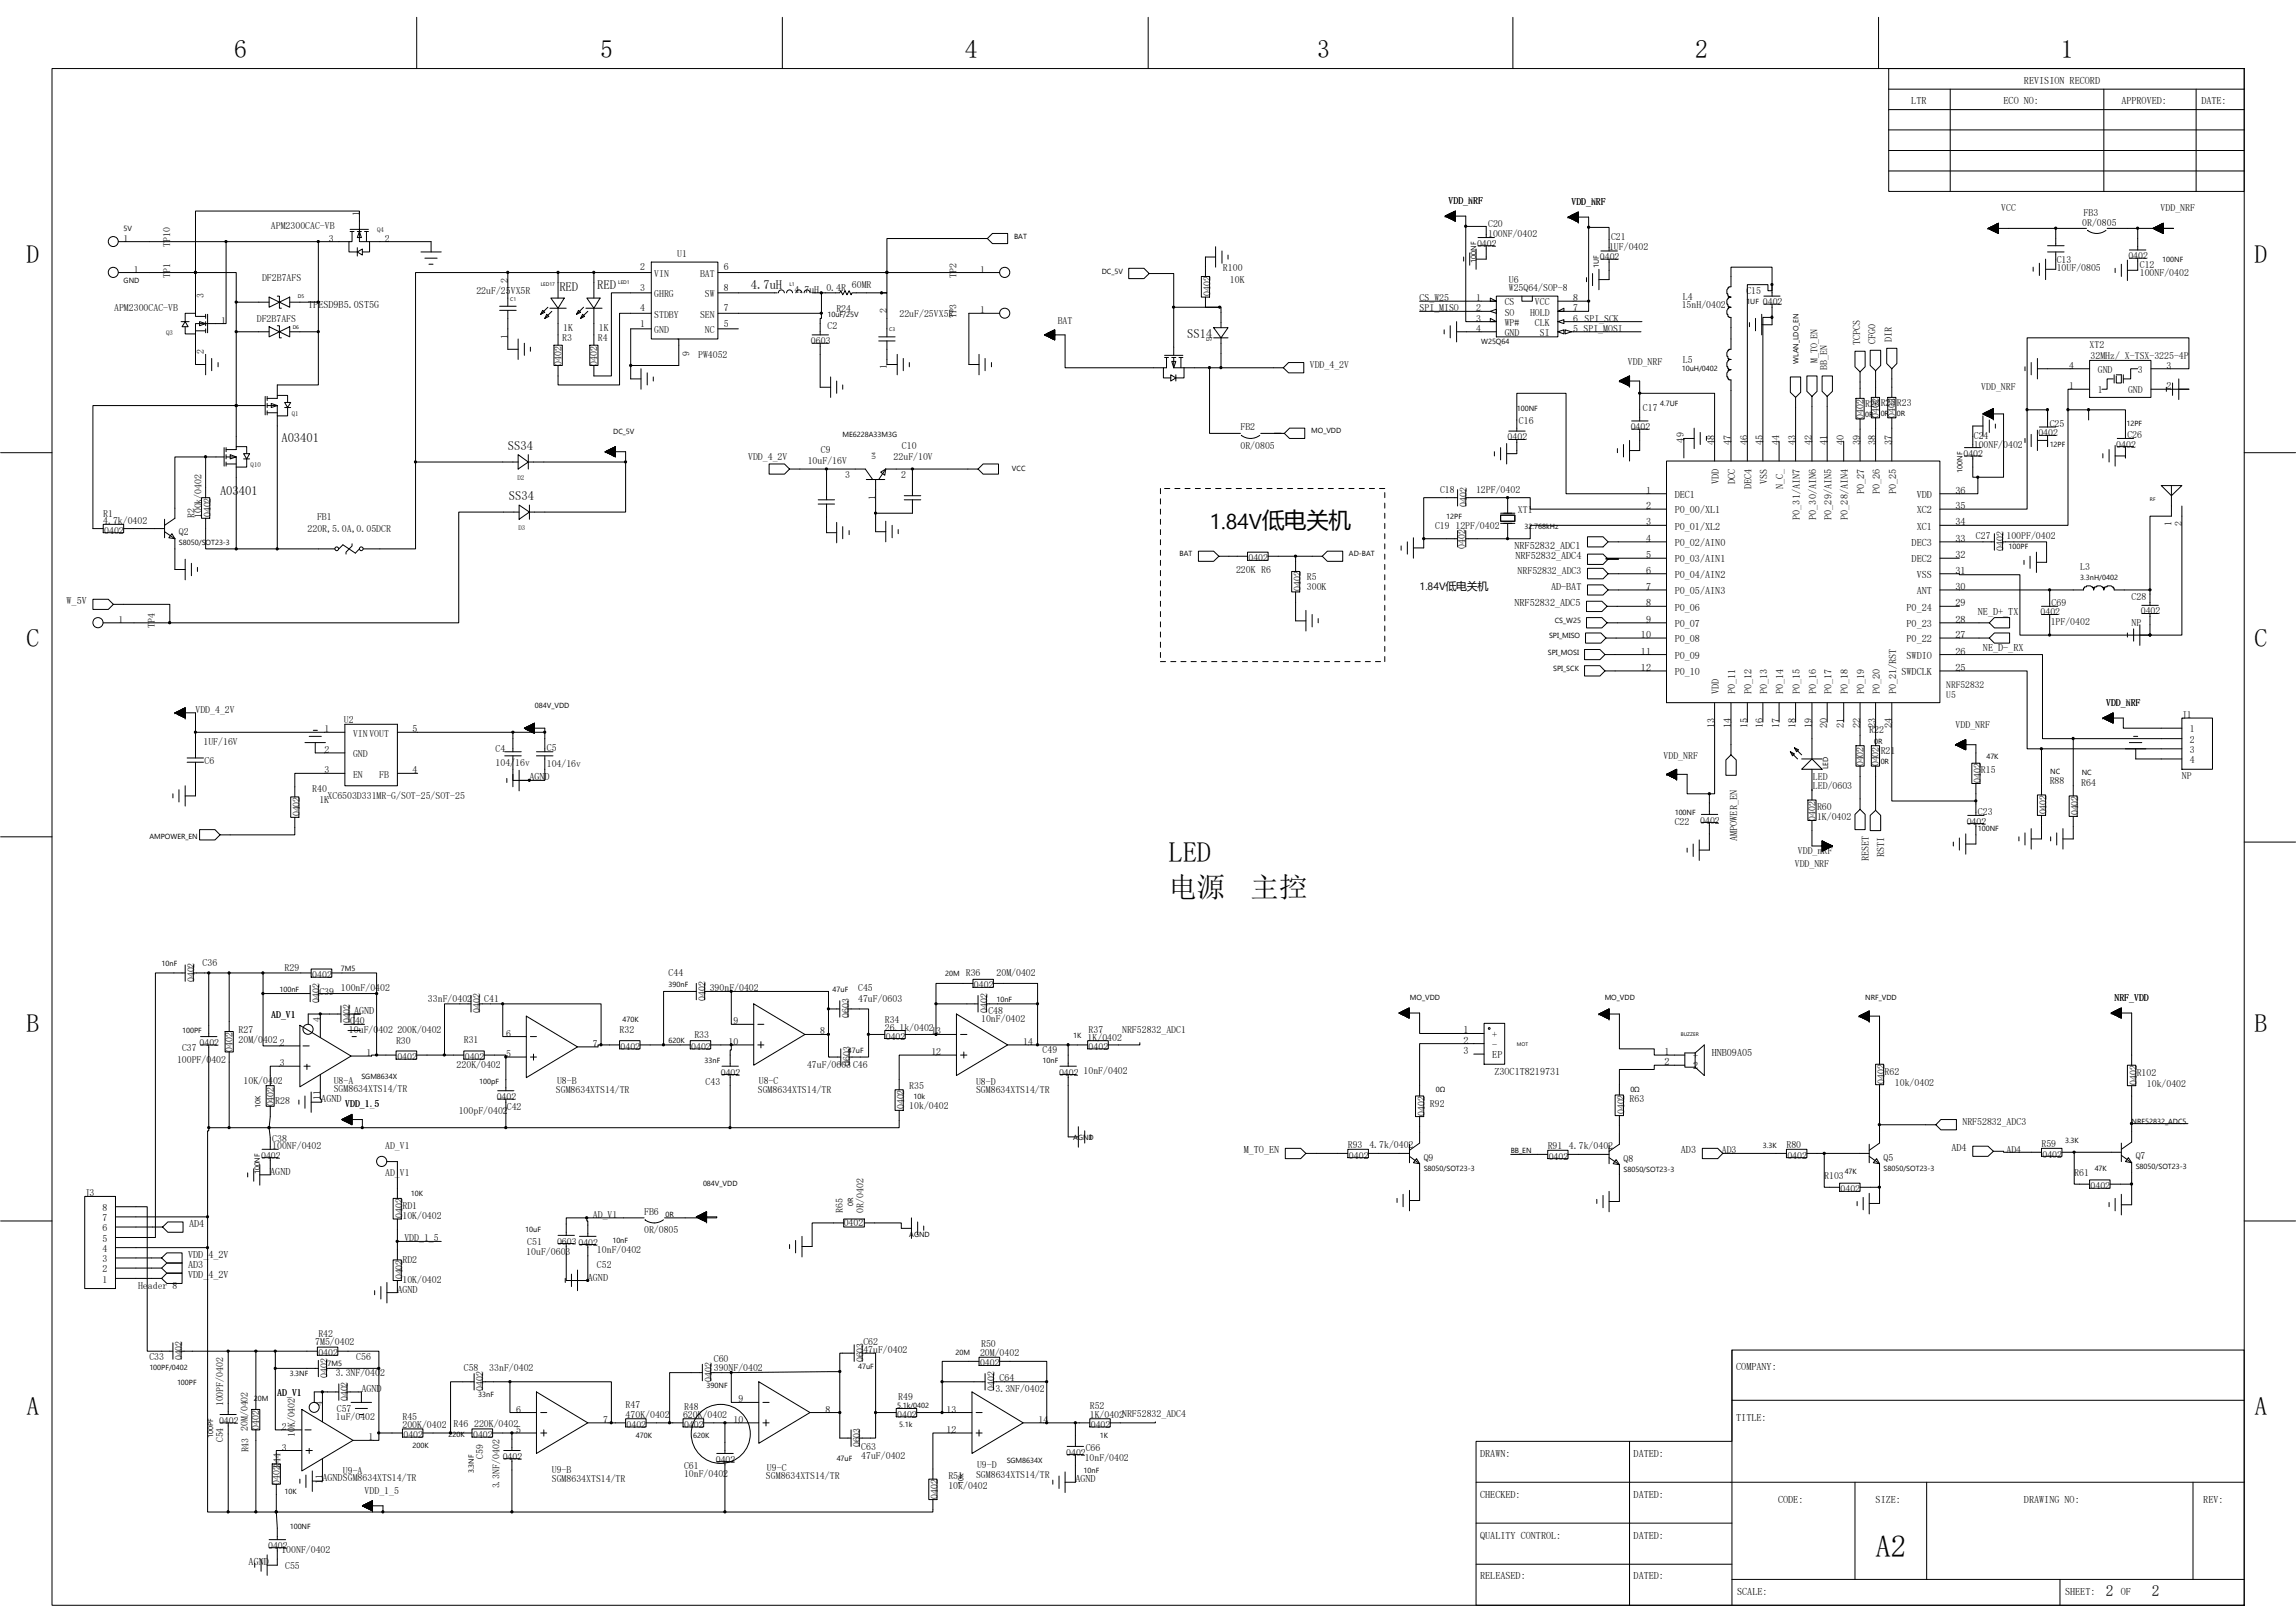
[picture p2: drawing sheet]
<svg xmlns="http://www.w3.org/2000/svg" width="297mm" height="210mm" viewBox="0 0 297 210" stroke-linecap="round" stroke-linejoin="round" font-family="sans-serif">
<defs><g id="words">
<text font-size="4" x="242.6" y="201.4">A2</text>
<g font-size="3.7">
<text x="151.2" y="111.5">LED</text>
<text x="151.2" y="116.1">电源</text>
<text x="161.8" y="116.1">主控</text>
</g>
<g font-size="3.3">
<text x="30.3" y="7.5">6</text>
<text x="77.6" y="7.5">5</text>
<text x="124.8" y="7.5">4</text>
<text x="170.4" y="7.5">3</text>
<text x="219.3" y="7.5">2</text>
<text x="266.6" y="7.5">1</text>
<text x="3.4" y="34.1">D</text>
<text x="291.7" y="34.1">D</text>
<text x="3.4" y="83.8">C</text>
<text x="291.7" y="83.8">C</text>
<text x="3.4" y="133.5">B</text>
<text x="291.7" y="133.5">B</text>
<text x="3.4" y="183.1">A</text>
<text x="291.7" y="183.1">A</text>
</g>
<text font-size="2.8" x="156.5" y="68.4">1.84V低电关机</text>
<g font-size="2">
<text x="272.4" y="206.5">2</text>
<text x="278.4" y="206.5">2</text>
</g>
<g font-size="1.6">
<text x="72.4" y="37.7">RED</text>
<text x="77.3" y="37.4">RED</text>
<text x="97.1" y="37.4">4.7uH</text>
<text x="153.6" y="43.7">SS14</text>
<text x="36.4" y="57.2">A03401</text>
<text x="65.7" y="58.3">SS34</text>
<text x="28.5" y="64.1">A03401</text>
<text x="65.8" y="64.7">SS34</text>
</g>
<text font-size="1.4" x="183.7" y="76.3">1.84V低电关机</text>
<g font-size="1.3">
<text x="261.8" y="10.9">REVISION RECORD</text>
<text x="247.3" y="13.5">LTR</text>
<text x="259.2" y="13.5">ECO NO:</text>
<text x="274.4" y="13.5">APPROVED:</text>
<text x="284.8" y="13.5">DATE:</text>
<text x="35" y="29.7">APM2300CAC-VB</text>
<text x="46.5" y="28" transform="rotate(-90 46.5 28)">1</text>
<text x="187.4" y="26.4">VDD_nRF</text>
<text x="187.4" y="26.4">VDD_NRF</text>
<text x="192.5" y="29.4">C20</text>
<text x="203.3" y="26.5">VDD_nRF</text>
<text x="203.3" y="26.5">VDD_NRF</text>
<text x="258.9" y="27.3">VCC</text>
<text x="269.4" y="29.3">0R/0805</text>
<text x="269.6" y="28">FB3</text>
<text x="279.5" y="27.3">VDD_NRF</text>
<text x="16" y="31.3">1</text>
<text x="17.3" y="35.3">1</text>
<text x="22" y="35.9" transform="rotate(-90 22 35.9)">TP1</text>
<text x="22" y="31.9" transform="rotate(-90 22 31.9)">TP10</text>
<text x="42.5" y="31.3">3</text>
<text x="49.8" y="31.3">2</text>
<text x="82.8" y="35">2</text>
<text x="84.6" y="35.8">VIN</text>
<text x="87.6" y="33.3">U1</text>
<text x="90.6" y="35.8">BAT</text>
<text x="93.7" y="35">6</text>
<text x="123.7" y="35.9" transform="rotate(-90 123.7 35.9)">TP2</text>
<text x="126.8" y="35.3">1</text>
<text x="158.2" y="35.1">R100</text>
<text x="191.1" y="31.9">0402</text>
<text x="192.5" y="30.6">100NF/0402</text>
<text x="207" y="33.7">0402</text>
<text x="208.2" y="32.3">1UF/0402</text>
<text x="208.4" y="31">C21</text>
<text x="266.1" y="34.1">C13</text>
<text x="266.1" y="35.1">10UF/0805</text>
<text x="275.4" y="33.5">0402</text>
<text x="276.8" y="34.7">C12</text>
<text x="276.8" y="35.8">100NF/0402</text>
<text x="14.8" y="40.3">APM2300CAC-VB</text>
<text x="26.4" y="38.6" transform="rotate(-90 26.4 38.6)">3</text>
<text x="28.6" y="41.9">1</text>
<text x="33.2" y="41.6">DF2B7AFS</text>
<text x="33.9" y="36.4">DF2B7AFS</text>
<text x="39.9" y="39.9">TPESD9B5.0ST5G</text>
<text x="61.6" y="38.1">22uF/25VX5R</text>
<text x="65.7" y="36.6" transform="rotate(-90 65.7 36.6)">2</text>
<text x="82.8" y="37.6">3</text>
<text x="82.8" y="40.3">4</text>
<text x="84.6" y="38.4">GHRG</text>
<text x="84.6" y="41.1">STDBY</text>
<text x="90.6" y="41.1">SEN</text>
<text x="91.2" y="38.4">SW</text>
<text x="93.7" y="37.6">8</text>
<text x="93.7" y="40.3">7</text>
<text x="102.8" y="37.9">4.7uH</text>
<text x="106.9" y="37.7">0.4R</text>
<text x="108.2" y="40.3">R24</text>
<text x="110.2" y="37.2">60MR</text>
<text x="114.7" y="40.5" transform="rotate(-90 114.7 40.5)">2</text>
<text x="116.4" y="41">22uF/25VX5R</text>
<text x="123.7" y="41.2" transform="rotate(-90 123.7 41.2)">TP3</text>
<text x="126.8" y="40.5">1</text>
<text x="136.8" y="41.9">BAT</text>
<text x="156.6" y="38.3" transform="rotate(-90 156.6 38.3)">0402</text>
<text x="159.1" y="36.6">10K</text>
<text x="183.7" y="39">CS_W25</text>
<text x="183.7" y="40.3">SPI_MISO</text>
<text x="191" y="39">1</text>
<text x="191" y="40.3">2</text>
<text x="191" y="41.6">3</text>
<text x="194.7" y="39.5">CS</text>
<text x="194.7" y="40.8">SO</text>
<text x="195.2" y="36.6">U6</text>
<text x="195.2" y="37.6">W25Q64/SOP-8</text>
<text x="197.9" y="40.8">HOLD</text>
<text x="198.6" y="39.5">VCC</text>
<text x="203.5" y="41.6">6 SPI_SCK</text>
<text x="203.5" y="40.3">7</text>
<text x="203.5" y="39">8</text>
<text x="217.6" y="39.9">15nH/0402</text>
<text x="217.7" y="38.8">L4</text>
<text x="225.9" y="38">C15</text>
<text x="228.1" y="39.5">0402</text>
<text x="26.4" y="45.8" transform="rotate(-90 26.4 45.8)">2</text>
<text x="65.7" y="43.8" transform="rotate(-90 65.7 43.8)">1</text>
<text x="72.6" y="47.3" transform="rotate(-90 72.6 47.3)">0402</text>
<text x="72.7" y="44.1">R3</text>
<text x="72.9" y="42.8">1K</text>
<text x="77.3" y="47.3" transform="rotate(-90 77.3 47.3)">0402</text>
<text x="77.4" y="44.1">R4</text>
<text x="77.5" y="42.8">1K</text>
<text x="82.8" y="42.3">1</text>
<text x="84.6" y="43.1">GND</text>
<text x="89.2" y="46.1" transform="rotate(-90 89.2 46.1)">9</text>
<text x="90.3" y="46.3">PW4052</text>
<text x="91.2" y="43.1">NC</text>
<text x="93.7" y="42.3">5</text>
<text x="104.9" y="44.5">0603</text>
<text x="107.1" y="42.5">C2</text>
<text x="114.7" y="47.8" transform="rotate(-90 114.7 47.8)">1</text>
<text x="169.5" y="47.6">VDD_4_2V</text>
<text x="191" y="42.9">4</text>
<text x="194.7" y="42.2">WP#</text>
<text x="194.7" y="43.5">GND</text>
<text x="198.6" y="42.2">CLK</text>
<text x="199.2" y="43.5">SI</text>
<text x="203.5" y="42.9">5 SPI_MOSI</text>
<text x="210.6" y="47.2">VDD_NRF</text>
<text x="217.7" y="46.9">L5</text>
<text x="235.1" y="47" transform="rotate(-90 235.1 47)">M_TO_EN</text>
<text x="236.4" y="47.8" transform="rotate(-90 236.4 47.8)">BB_EN</text>
<text x="240.6" y="44.7" transform="rotate(-90 240.6 44.7)">TCPCS</text>
<text x="242.7" y="44.5" transform="rotate(-90 242.7 44.5)">CFG0</text>
<text x="244.7" y="44.2" transform="rotate(-90 244.7 44.2)">DIR</text>
<text x="267.7" y="47.7">4</text>
<text x="270.3" y="45.1">XT2</text>
<text x="270.5" y="46.5">32MHz/ X-TSX-3225-4P</text>
<text x="280.3" y="47.7">3</text>
<text x="212.6" y="53.1">C17</text>
<text x="241.3" y="52.6">R26</text>
<text x="243.3" y="52.5">R25</text>
<text x="245.4" y="52.5">R23</text>
<text x="256.3" y="50.5">VDD_NRF</text>
<text x="267.7" y="50.4">1</text>
<text x="271.4" y="50.9">1</text>
<text x="271.4" y="48.3">GND</text>
<text x="275.3" y="50.9">GND</text>
<text x="276.6" y="48.3">3</text>
<text x="280.3" y="50.4">2</text>
<text x="96.8" y="59.5">VDD_4_2V</text>
<text x="106.2" y="58.6">C9</text>
<text x="115.6" y="59.5">22uF/10V</text>
<text x="116.7" y="58.1">C10</text>
<text x="160.5" y="55.6">FB2</text>
<text x="160.5" y="58">0R/0805</text>
<text x="195" y="57">0402</text>
<text x="196.5" y="54.9">C16</text>
<text x="211" y="55.6">0402</text>
<text x="217.8" y="57.3" transform="rotate(-90 217.8 57.3)">49</text>
<text x="221.8" y="57.6" transform="rotate(-90 221.8 57.6)">48</text>
<text x="223.9" y="57.6" transform="rotate(-90 223.9 57.6)">47</text>
<text x="226.1" y="57.6" transform="rotate(-90 226.1 57.6)">46</text>
<text x="228.1" y="57.6" transform="rotate(-90 228.1 57.6)">45</text>
<text x="230.2" y="57.6" transform="rotate(-90 230.2 57.6)">44</text>
<text x="232.3" y="57.6" transform="rotate(-90 232.3 57.6)">43</text>
<text x="234.4" y="57.6" transform="rotate(-90 234.4 57.6)">42</text>
<text x="236.4" y="57.6" transform="rotate(-90 236.4 57.6)">41</text>
<text x="238.5" y="57.6" transform="rotate(-90 238.5 57.6)">40</text>
<text x="240.6" y="57.6" transform="rotate(-90 240.6 57.6)">39</text>
<text x="241.1" y="54.2" transform="rotate(-90 241.1 54.2)">0402</text>
<text x="242.7" y="57.6" transform="rotate(-90 242.7 57.6)">38</text>
<text x="243.1" y="54.1" transform="rotate(-90 243.1 54.1)">0402</text>
<text x="244.7" y="57.6" transform="rotate(-90 244.7 57.6)">37</text>
<text x="245.2" y="54.1" transform="rotate(-90 245.2 54.1)">0402</text>
<text x="254" y="59.1">0402</text>
<text x="255.4" y="56.9">C24</text>
<text x="255.4" y="57.9">100NF/0402</text>
<text x="263.7" y="56.5">0402</text>
<text x="265.2" y="55.2">C25</text>
<text x="273.8" y="57.9">0402</text>
<text x="275.2" y="56.7">C26</text>
<text x="104.5" y="60.1">10uF/16V</text>
<text x="109.3" y="61.8">3</text>
<text x="113.3" y="64.6" transform="rotate(-90 113.3 64.6)">1</text>
<text x="116.6" y="61.8">2</text>
<text x="186.3" y="63.7">C18</text>
<text x="189.8" y="65.6" transform="rotate(-90 189.8 65.6)">0402</text>
<text x="191" y="63.7">12PF/0402</text>
<text x="213" y="63.9">1</text>
<text x="213" y="65.9">2</text>
<text x="216.7" y="64.4">DEC1</text>
<text x="222.4" y="62.7" transform="rotate(-90 222.4 62.7)">VDD</text>
<text x="224.5" y="62.7" transform="rotate(-90 224.5 62.7)">DCC</text>
<text x="226.6" y="63.3" transform="rotate(-90 226.6 63.3)">DEC4</text>
<text x="228.6" y="62.7" transform="rotate(-90 228.6 62.7)">VSS</text>
<text x="230.7" y="63.3" transform="rotate(-90 230.7 63.3)">N_C_</text>
<text x="241.2" y="64" transform="rotate(-90 241.2 64)">P0_27</text>
<text x="243.2" y="64" transform="rotate(-90 243.2 64)">P0_26</text>
<text x="245.3" y="64" transform="rotate(-90 245.3 64)">P0_25</text>
<text x="248" y="64.4">VDD</text>
<text x="253" y="65.9">35</text>
<text x="253" y="63.9">36</text>
<text x="13.4" y="66.9">R1</text>
<text x="13.4" y="67.8">4.7k/0402</text>
<text x="13.5" y="69">0402</text>
<text x="23.2" y="69.2">Q2</text>
<text x="25.1" y="67.1" transform="rotate(-90 25.1 67.1)">R2</text>
<text x="26.1" y="67.1" transform="rotate(-90 26.1 67.1)">100k/0402</text>
<text x="27.3" y="66.9" transform="rotate(-90 27.3 66.9)">0402</text>
<text x="39.8" y="68.8">220R,5.0A,0.05DCR</text>
<text x="41" y="67.2">FB1</text>
<text x="185.6" y="68.4">C19 12PF/0402</text>
<text x="189.5" y="71.1" transform="rotate(-90 189.5 71.1)">0402</text>
<text x="195.9" y="71">NRF52832_ADC1</text>
<text x="196.4" y="66.4">XT1</text>
<text x="213" y="68">3</text>
<text x="213" y="70.1">4</text>
<text x="216.7" y="66.4">P0_00/XL1</text>
<text x="216.7" y="68.5">P0_01/XL2</text>
<text x="216.7" y="70.7">P0_02/AIN0</text>
<text x="232.9" y="67.2" transform="rotate(-90 232.9 67.2)">P0_31/AIN7</text>
<text x="235" y="67.2" transform="rotate(-90 235 67.2)">P0_30/AIN6</text>
<text x="236.9" y="67.2" transform="rotate(-90 236.9 67.2)">P0_29/AIN5</text>
<text x="239.1" y="67.2" transform="rotate(-90 239.1 67.2)">P0_28/AIN4</text>
<text x="247.3" y="70.7">DEC3</text>
<text x="248" y="68.5">XC1</text>
<text x="248" y="66.4">XC2</text>
<text x="253" y="70.1">33</text>
<text x="253" y="68">34</text>
<text x="255.6" y="69.7">C27</text>
<text x="259.2" y="71.3" transform="rotate(-90 259.2 71.3)">0402</text>
<text x="259.6" y="69.7">100PF/0402</text>
<text x="280.9" y="68.1" transform="rotate(-90 280.9 68.1)">1</text>
<text x="282.3" y="68.1" transform="rotate(-90 282.3 68.1)">2</text>
<text x="159.9" y="74.1">220K R6</text>
<text x="161.5" y="72.6">0402</text>
<text x="168.3" y="76.5" transform="rotate(-90 168.3 76.5)">0402</text>
<text x="169.1" y="75">R5</text>
<text x="169.1" y="76.3">300K</text>
<text x="196.1" y="72.3">NRF52832_ADC4</text>
<text x="196.3" y="74.2">NRF52832_ADC3</text>
<text x="200.7" y="76.3">AD-BAT</text>
<text x="213" y="72.2">5</text>
<text x="213" y="74.2">6</text>
<text x="213" y="76.3">7</text>
<text x="216.7" y="72.8">P0_03/AIN1</text>
<text x="216.7" y="74.8">P0_04/AIN2</text>
<text x="216.7" y="76.9">P0_05/AIN3</text>
<text x="247.3" y="72.8">DEC2</text>
<text x="248" y="76.9">ANT</text>
<text x="248" y="74.8">VSS</text>
<text x="253" y="76.3">30</text>
<text x="253" y="74.2">31</text>
<text x="253" y="72.2">32</text>
<text x="269.1" y="73.7">L3</text>
<text x="275.8" y="77.7">C28</text>
<text x="8.6" y="78.2">W_5V</text>
<text x="15.3" y="80.6">1</text>
<text x="20" y="81.2" transform="rotate(-90 20 81.2)">TP4</text>
<text x="195.9" y="78.4">NRF52832_ADC5</text>
<text x="212.3" y="82.6">10</text>
<text x="213" y="78.4">8</text>
<text x="213" y="80.6">9</text>
<text x="216.7" y="79">P0_06</text>
<text x="216.7" y="81.1">P0_07</text>
<text x="216.7" y="83.1">P0_08</text>
<text x="246.7" y="83.1">P0_22</text>
<text x="246.7" y="81.1">P0_23</text>
<text x="246.7" y="79">P0_24</text>
<text x="253" y="82.6">27</text>
<text x="253" y="80.6">28</text>
<text x="253" y="78.4">29</text>
<text x="255.9" y="79.6">NE_D+_TX</text>
<text x="264" y="79.6">0402</text>
<text x="265.3" y="80.8">1PF/0402</text>
<text x="265.4" y="78.4">C69</text>
<text x="275.8" y="81">NP</text>
<text x="277" y="79.5">0402</text>
<text x="212.3" y="84.7">11</text>
<text x="212.3" y="86.8">12</text>
<text x="216.7" y="85.2">P0_09</text>
<text x="216.7" y="87.4">P0_10</text>
<text x="222.4" y="89.9" transform="rotate(-90 222.4 89.9)">VDD</text>
<text x="224.5" y="89.9" transform="rotate(-90 224.5 89.9)">P0_11</text>
<text x="226.6" y="89.9" transform="rotate(-90 226.6 89.9)">P0_12</text>
<text x="228.6" y="89.9" transform="rotate(-90 228.6 89.9)">P0_13</text>
<text x="230.7" y="89.9" transform="rotate(-90 230.7 89.9)">P0_14</text>
<text x="232.9" y="89.9" transform="rotate(-90 232.9 89.9)">P0_15</text>
<text x="235" y="89.9" transform="rotate(-90 235 89.9)">P0_16</text>
<text x="236.9" y="89.9" transform="rotate(-90 236.9 89.9)">P0_17</text>
<text x="239.1" y="89.9" transform="rotate(-90 239.1 89.9)">P0_18</text>
<text x="241.2" y="89.9" transform="rotate(-90 241.2 89.9)">P0_19</text>
<text x="243.2" y="89.9" transform="rotate(-90 243.2 89.9)">P0_20</text>
<text x="245.3" y="89.9" transform="rotate(-90 245.3 89.9)">P0_21/RST</text>
<text x="246" y="87.4">SWDCLK</text>
<text x="246.7" y="85.2">SWDIO</text>
<text x="253" y="86.8">25</text>
<text x="253" y="84.7">26</text>
<text x="256.5" y="84.3">NE_D-_RX</text>
<text x="25.3" y="92.2">VDD_4_2V</text>
<text x="42" y="94.7">1</text>
<text x="44.5" y="93.6">U2</text>
<text x="45.7" y="95.3">VINVOUT</text>
<text x="53.4" y="94.7">5</text>
<text x="221.8" y="94.2" transform="rotate(-90 221.8 94.2)">13</text>
<text x="223.9" y="94.2" transform="rotate(-90 223.9 94.2)">14</text>
<text x="226.1" y="94.2" transform="rotate(-90 226.1 94.2)">15</text>
<text x="228.1" y="94.2" transform="rotate(-90 228.1 94.2)">16</text>
<text x="230.2" y="94.2" transform="rotate(-90 230.2 94.2)">17</text>
<text x="232.3" y="94.2" transform="rotate(-90 232.3 94.2)">18</text>
<text x="234.4" y="94.2" transform="rotate(-90 234.4 94.2)">19</text>
<text x="236.4" y="94.2" transform="rotate(-90 236.4 94.2)">20</text>
<text x="238.5" y="94.2" transform="rotate(-90 238.5 94.2)">21</text>
<text x="240.6" y="94.2" transform="rotate(-90 240.6 94.2)">22</text>
<text x="241.8" y="94.9">R22</text>
<text x="242.7" y="94.2" transform="rotate(-90 242.7 94.2)">23</text>
<text x="244.7" y="94.2" transform="rotate(-90 244.7 94.2)">24</text>
<text x="253" y="94.2">VDD_NRF</text>
<text x="272.5" y="91.3">VDD_nRF</text>
<text x="272.5" y="91.3">VDD_NRF</text>
<text x="282.3" y="92.9">J1</text>
<text x="283.3" y="94.8">1</text>
<text x="26.3" y="96.4">1UF/16V</text>
<text x="26.5" y="98.9">C6</text>
<text x="42" y="97.4">2</text>
<text x="42" y="100.1">3</text>
<text x="45.7" y="98">GND</text>
<text x="45.7" y="100.6">EN</text>
<text x="49.1" y="100.6">FB</text>
<text x="53.4" y="100.1">4</text>
<text x="64.1" y="97.3">C4</text>
<text x="64.1" y="99.1">104/16v</text>
<text x="68.5" y="101">AGND</text>
<text x="70.7" y="97.1">C5</text>
<text x="70.7" y="99.3">104/16v</text>
<text x="215.2" y="98.2">VDD_NRF</text>
<text x="234.5" y="101">LED</text>
<text x="241.1" y="99.1" transform="rotate(-90 241.1 99.1)">0402</text>
<text x="243.1" y="99.1" transform="rotate(-90 243.1 99.1)">0402</text>
<text x="243.3" y="97.5">R21</text>
<text x="256.3" y="101.2" transform="rotate(-90 256.3 101.2)">0402</text>
<text x="256.3" y="100.1">R15</text>
<text x="265.2" y="101.5">R88</text>
<text x="269.3" y="101.7">R64</text>
<text x="282.3" y="100.8">NP</text>
<text x="283.3" y="96.1">2</text>
<text x="283.3" y="97.4">3</text>
<text x="283.3" y="98.7">4</text>
<text x="38.8" y="105.6" transform="rotate(-90 38.8 105.6)">0402</text>
<text x="40.4" y="102.4">R40</text>
<text x="41.3" y="103.9">1K</text>
<text x="42.4" y="103.4">XC6503D331MR-G/SOT-25/SOT-25</text>
<text x="216.7" y="106.7">C22</text>
<text x="220" y="106.6">0402</text>
<text x="234.5" y="102">LED/0603</text>
<text x="234.9" y="106.2" transform="rotate(-90 234.9 106.2)">0402</text>
<text x="235.1" y="104.8">R60</text>
<text x="235.1" y="106.2">1K/0402</text>
<text x="254.4" y="106.7">0402</text>
<text x="255.9" y="105.5">C23</text>
<text x="264.8" y="105.4" transform="rotate(-90 264.8 105.4)">0402</text>
<text x="268.9" y="105.5" transform="rotate(-90 268.9 105.5)">0402</text>
<text x="224.7" y="108.8" transform="rotate(-90 224.7 108.8)">AMPOWER_EN</text>
<text x="232.2" y="112.2">VDD_NRF</text>
<text x="232.6" y="110.4">VDD_nRF</text>
<text x="241.8" y="111.4" transform="rotate(-90 241.8 111.4)">RESET</text>
<text x="243.8" y="110.9" transform="rotate(-90 243.8 110.9)">RSTI</text>
<text x="26.2" y="125">C36</text>
<text x="36.8" y="125.6">R29</text>
<text x="25.1" y="127.1" transform="rotate(-90 25.1 127.1)">0402</text>
<text x="35.1" y="131.7">AD_V1</text>
<text x="40.4" y="126.6">0402</text>
<text x="41.3" y="129.8" transform="rotate(-90 41.3 129.8)">0402</text>
<text x="41.3" y="128.7">C39</text>
<text x="44.1" y="128.3">100nF/0402</text>
<text x="45.8" y="131.2">AGND</text>
<text x="55.4" y="129.6">33nF/0402</text>
<text x="62.1" y="131.1" transform="rotate(-90 62.1 131.1)">0402</text>
<text x="62.6" y="129.6">C41</text>
<text x="86.5" y="126.3">C44</text>
<text x="91.3" y="129.5" transform="rotate(-90 91.3 129.5)">0402</text>
<text x="91.8" y="128.3">390nF/0402</text>
<text x="109.9" y="131.7" transform="rotate(-90 109.9 131.7)">0603</text>
<text x="111" y="128.3">C45</text>
<text x="111" y="129.6">47uF/0603</text>
<text x="124.9" y="126.3">R36</text>
<text x="126" y="127.9">0402</text>
<text x="127.7" y="131.1" transform="rotate(-90 127.7 131.1)">0402</text>
<text x="127.9" y="131.2">C48</text>
<text x="128.9" y="126.3">20M/0402</text>
<text x="273.6" y="129.5">NRF_VDD</text>
<text x="22.9" y="137.6">100PF/0402</text>
<text x="23.6" y="136">C37</text>
<text x="25.8" y="135.3">0402</text>
<text x="30.1" y="136.1" transform="rotate(-90 30.1 136.1)">0402</text>
<text x="30.9" y="133.6">R27</text>
<text x="30.9" y="134.9">20M/0402</text>
<text x="36.2" y="135.3">2</text>
<text x="36.2" y="137.9">3</text>
<text x="41.4" y="132.3" transform="rotate(-90 41.4 132.3)">4</text>
<text x="45.1" y="133.6">10uF/0402</text>
<text x="45.3" y="132.4" transform="rotate(-90 45.3 132.4)">0402</text>
<text x="45.3" y="132.5">C40</text>
<text x="47.4" y="136.6">1</text>
<text x="51.2" y="135">R30</text>
<text x="51.4" y="133.6">200K/0402</text>
<text x="51.4" y="137.2">0402</text>
<text x="60" y="134.9">R31</text>
<text x="60.1" y="137.2">0402</text>
<text x="65.5" y="134.1">6</text>
<text x="65.5" y="136.8">5</text>
<text x="76.7" y="135.4">7</text>
<text x="80.2" y="133.6">R32</text>
<text x="80.3" y="135.8">0402</text>
<text x="89.4" y="135.8">0402</text>
<text x="89.8" y="134.2">R33</text>
<text x="94.3" y="135.2">10</text>
<text x="94.9" y="132.5">9</text>
<text x="106.1" y="133.8">8</text>
<text x="110" y="137.9" transform="rotate(-90 110 137.9)">0603</text>
<text x="114.5" y="132.4">R34</text>
<text x="114.5" y="133.3">26.1k/0402</text>
<text x="114.6" y="134.5">0402</text>
<text x="120.5" y="133.8">13</text>
<text x="120.5" y="136.5">12</text>
<text x="126.9" y="132.3">10nF/0402</text>
<text x="132.4" y="135.2">14</text>
<text x="134.9" y="136.2">C49</text>
<text x="140.7" y="134.6">1K/0402</text>
<text x="140.8" y="135.8">0402</text>
<text x="140.8" y="133.6">R37</text>
<text x="145.2" y="133.6">NRF52832_ADC1</text>
<text x="189.4" y="133.7">1</text>
<text x="189.4" y="135">2</text>
<text x="189.4" y="136.4">3</text>
<text x="193.1" y="134.3">+</text>
<text x="193.1" y="135.6">-</text>
<text x="193.1" y="136.9">EP</text>
<text x="215.3" y="136.5">1</text>
<text x="215.3" y="137.8">2</text>
<text x="219.1" y="137.1">+</text>
<text x="221.4" y="136.6">HNB09A05</text>
<text x="31.5" y="140.2">10K/0402</text>
<text x="35.4" y="143.2" transform="rotate(-90 35.4 143.2)">0402</text>
<text x="35.6" y="142.9">R28</text>
<text x="41.4" y="142.3" transform="rotate(-90 41.4 142.3)">11</text>
<text x="41.6" y="142.6">AGND</text>
<text x="43.2" y="140.2">U8-A</text>
<text x="43.2" y="141.3">SGM8634XTS14/TR</text>
<text x="44.7" y="143.3">VDD_1.5</text>
<text x="44.7" y="143.3">VDD_1_5</text>
<text x="59.1" y="138.2">220K/0402</text>
<text x="64.3" y="142.3">0402</text>
<text x="65.6" y="143.7">C42</text>
<text x="71.9" y="141.4">SGM8634XTS14/TR</text>
<text x="72.1" y="140.2">U8-B</text>
<text x="91.3" y="140.3">C43</text>
<text x="93.3" y="139.1">0402</text>
<text x="98" y="141.4">SGM8634XTS14/TR</text>
<text x="98.2" y="140.2">U8-C</text>
<text x="104.4" y="138.2">47uF/0603 C46</text>
<text x="117" y="143.5" transform="rotate(-90 117 143.5)">0402</text>
<text x="117.6" y="140.9">R35</text>
<text x="117.6" y="143.5">10k/0402</text>
<text x="126.3" y="140.3">U8-D</text>
<text x="126.3" y="141.4">SGM8634XTS14/TR</text>
<text x="137" y="139.1">0402</text>
<text x="140.2" y="138.9">10nF/0402</text>
<text x="185" y="143.3">R92</text>
<text x="193.3" y="139.1">Z3OC1T8219731</text>
<text x="210.8" y="142.6">R63</text>
<text x="219.1" y="138.4">2</text>
<text x="243.8" y="140.2" transform="rotate(-90 243.8 140.2)">0402</text>
<text x="243.8" y="139">R62</text>
<text x="245.1" y="140.5">10k/0402</text>
<text x="276.4" y="140.3" transform="rotate(-90 276.4 140.3)">0402</text>
<text x="276.4" y="139.1">R102</text>
<text x="277.7" y="140.6">10k/0402</text>
<text x="33.8" y="149.9">0402</text>
<text x="35.2" y="147.8">C38</text>
<text x="35.2" y="148.7">100NF/0402</text>
<text x="49.8" y="148.7">AD_V1</text>
<text x="59.3" y="144.2">100pF/0402</text>
<text x="160.9" y="149.2">M_TO_EN</text>
<text x="174.4" y="148.6">R93</text>
<text x="174.5" y="149.9">0402</text>
<text x="177.2" y="148.6">4.7k/0402</text>
<text x="184.3" y="144.3" transform="rotate(-90 184.3 144.3)">0402</text>
<text x="200.2" y="148.7">R91 4.7k/0402</text>
<text x="210.2" y="144.2" transform="rotate(-90 210.2 144.2)">0402</text>
<text x="217.5" y="149.2">AD3</text>
<text x="222.8" y="149.2">AD3</text>
<text x="231.1" y="148.6">R80</text>
<text x="231.2" y="149.9">0402</text>
<text x="252.5" y="148.9">AD4</text>
<text x="253.9" y="145.5">NRF52832_ADC3</text>
<text x="259.6" y="149.2">AD4</text>
<text x="264.1" y="148.4">R59</text>
<text x="264.2" y="149.8">0402</text>
<text x="276.3" y="149.9">Q7</text>
<text x="11" y="154.8">J3</text>
<text x="35" y="152">AGND</text>
<text x="49.8" y="152.1">AD_V1</text>
<text x="184.2" y="150.2">Q9</text>
<text x="200.4" y="150">0402</text>
<text x="210" y="150.3">Q8</text>
<text x="236" y="152.5">R103</text>
<text x="238.1" y="154.3">0402</text>
<text x="243.7" y="150.2">Q5</text>
<text x="268.3" y="152.1">R61</text>
<text x="270.5" y="153.9">0402</text>
<text x="13.2" y="162">4</text>
<text x="13.2" y="160.7">5</text>
<text x="13.2" y="159.3">6</text>
<text x="13.2" y="158">7</text>
<text x="13.2" y="156.7">8</text>
<text x="24.5" y="158.7">AD4</text>
<text x="52.1" y="157.6" transform="rotate(-90 52.1 157.6)">0402</text>
<text x="52.1" y="156.4">RD1</text>
<text x="52.1" y="157.7">10K/0402</text>
<text x="52.3" y="160.6">VDD_1_5</text>
<text x="68.2" y="161">C51</text>
<text x="72.1" y="161">0603</text>
<text x="74.8" y="161.1">0402</text>
<text x="76.7" y="157.6">AD_V1</text>
<text x="83.3" y="157.2">FB6</text>
<text x="83.3" y="159.6">0R/0805</text>
<text x="109" y="156.9" transform="rotate(-90 109 156.9)">R65</text>
<text x="109.2" y="158.7">0402</text>
<text x="111.7" y="156.9" transform="rotate(-90 111.7 156.9)">0R/0402</text>
<text x="13.2" y="165.9">1</text>
<text x="13.2" y="164.6">2</text>
<text x="13.2" y="163.3">3</text>
<text x="17.9" y="166.7">Header 8</text>
<text x="24.3" y="162.8">VDD_4_2V</text>
<text x="24.3" y="164.1">AD3</text>
<text x="24.3" y="165.4">VDD_4_2V</text>
<text x="51.4" y="167.2">AGND</text>
<text x="52.1" y="165.5" transform="rotate(-90 52.1 165.5)">0402</text>
<text x="52.1" y="163.4">RD2</text>
<text x="52.1" y="166.1">10K/0402</text>
<text x="68.1" y="162.3">10uF/0603</text>
<text x="76" y="165.7">AGND</text>
<text x="77.2" y="164.1">C52</text>
<text x="77.2" y="162.1">10nF/0402</text>
<text x="40.8" y="174">7M5/0402</text>
<text x="41.2" y="173">R42</text>
<text x="111.7" y="174">C62</text>
<text x="19.3" y="176">C33</text>
<text x="23.6" y="176" transform="rotate(-90 23.6 176)">0402</text>
<text x="41.2" y="175.5">0402</text>
<text x="42.4" y="178.2" transform="rotate(-90 42.4 178.2)">0402</text>
<text x="43.5" y="178">3.3NF/0402</text>
<text x="46.1" y="176">C56</text>
<text x="60" y="177.3">C58</text>
<text x="62.5" y="180" transform="rotate(-90 62.5 180)">0402</text>
<text x="63.3" y="177.3">33nF/0402</text>
<text x="92.1" y="178.8" transform="rotate(-90 92.1 178.8)">0402</text>
<text x="92.3" y="176.3">C60</text>
<text x="92.3" y="177.3">390NF/0402</text>
<text x="111.7" y="176.3" transform="rotate(-90 111.7 176.3)">0603</text>
<text x="111.7" y="175.1">47uF/0402</text>
<text x="126.8" y="175.5">20M/0402</text>
<text x="126.8" y="176.8">0402</text>
<text x="126.9" y="174.3">R50</text>
<text x="128.6" y="180" transform="rotate(-90 128.6 180)">0402</text>
<text x="129.3" y="178.6">C64</text>
<text x="224.6" y="177.2">COMPANY:</text>
<text x="28.3" y="184.2">0402</text>
<text x="28.9" y="181.9" transform="rotate(-90 28.9 181.9)">100PF/0402</text>
<text x="32" y="185.1" transform="rotate(-90 32 185.1)">20M/0402</text>
<text x="33.5" y="185" transform="rotate(-90 33.5 185)">0402</text>
<text x="35.9" y="180.6">AD_V1</text>
<text x="36.4" y="185">2</text>
<text x="38.1" y="185.9" transform="rotate(-90 38.1 185.9)">10K/0402</text>
<text x="41.7" y="181.9" transform="rotate(-90 41.7 181.9)">4</text>
<text x="43.5" y="183.7">1uF/0402</text>
<text x="43.6" y="182.6">C57</text>
<text x="45" y="181.3" transform="rotate(-90 45 181.3)">0402</text>
<text x="46.8" y="180.1">AGND</text>
<text x="52.1" y="183.7">R45</text>
<text x="52.1" y="184.7">200K/0402</text>
<text x="58.7" y="184.6">R46 220K/0402</text>
<text x="66.8" y="182.8">6</text>
<text x="66.8" y="185.4">5</text>
<text x="78" y="184.1">7</text>
<text x="80.9" y="182.2">R47</text>
<text x="80.9" y="183.4">470K/0402</text>
<text x="81.1" y="184.7">0402</text>
<text x="88.4" y="183.4">620K/0402</text>
<text x="88.5" y="184.7">0402</text>
<text x="88.5" y="182.5">R48</text>
<text x="94.9" y="184.1">10</text>
<text x="95.5" y="181.4">9</text>
<text x="106.8" y="182.8">8</text>
<text x="116.1" y="183.4">0402</text>
<text x="116.2" y="181.2">R49</text>
<text x="122.5" y="182.8">13</text>
<text x="122.5" y="185.4">12</text>
<text x="128.8" y="180.1">3.3NF/0402</text>
<text x="134.4" y="184.1">14</text>
<text x="141" y="182.4">R52</text>
<text x="141" y="183.4">1K/0402NRF52832_ADC4</text>
<text x="141.1" y="184.7">0402</text>
<text x="224.6" y="183.8">TITLE:</text>
<text x="28.9" y="186.6" transform="rotate(-90 28.9 186.6)">C54</text>
<text x="32.2" y="187.9" transform="rotate(-90 32.2 187.9)">R43</text>
<text x="36.4" y="187.7">3</text>
<text x="41.7" y="191.6">AGNDSGM8634XTS14/TR</text>
<text x="41.7" y="192" transform="rotate(-90 41.7 192)">11</text>
<text x="44.4" y="190.7">U9-A</text>
<text x="47.7" y="186.4">1</text>
<text x="52.2" y="186.1">0402</text>
<text x="61.2" y="186.1">0402</text>
<text x="62.5" y="188.7" transform="rotate(-90 62.5 188.7)">C59</text>
<text x="65" y="188.8">0402</text>
<text x="71.4" y="190.6">U9-B</text>
<text x="71.4" y="191.8">SGM8634XTS14/TR</text>
<text x="88.5" y="190.1">C61</text>
<text x="88.5" y="191.1">10nF/0402</text>
<text x="92.6" y="189.2">0402</text>
<text x="99.1" y="191.4">SGM8634XTS14/TR</text>
<text x="99.2" y="190.3">U9-C</text>
<text x="111.3" y="187.3" transform="rotate(-90 111.3 187.3)">0603</text>
<text x="111.4" y="187.5">C63</text>
<text x="111.4" y="188.7">47uF/0402</text>
<text x="122.7" y="191.4">R51</text>
<text x="126.3" y="191.2">SGM8634XTS14/TR</text>
<text x="126.4" y="189.9">U9-D</text>
<text x="137.9" y="188.3">0402</text>
<text x="139.1" y="191.8">AGND</text>
<text x="140.3" y="189">10nF/0402</text>
<text x="140.5" y="187.7">C66</text>
<text x="191.5" y="188.4">DRAWN:</text>
<text x="211.3" y="188.4">DATED:</text>
<text x="36.2" y="192.1" transform="rotate(-90 36.2 192.1)">0402R44</text>
<text x="47.2" y="193.2">VDD_1_5</text>
<text x="64.6" y="192.6" transform="rotate(-90 64.6 192.6)">3.3NF/0402</text>
<text x="121.3" y="193.9" transform="rotate(-90 121.3 193.9)">0402</text>
<text x="122.7" y="192.7">10k/0402</text>
<text x="191.5" y="193.8">CHECKED:</text>
<text x="211.3" y="193.8">DATED:</text>
<text x="230" y="194.4">CODE:</text>
<text x="242.7" y="194.4">SIZE:</text>
<text x="261.8" y="194.4">DRAWING NO:</text>
<text x="285" y="194.4">REV:</text>
<text x="32.2" y="202.5">AGND</text>
<text x="34.7" y="200.4">0402</text>
<text x="36.4" y="201">100NF/0402</text>
<text x="36.9" y="202.9">C55</text>
<text x="191.5" y="199.1">QUALITY CONTROL:</text>
<text x="211.3" y="199.1">DATED:</text>
<text x="191.5" y="204.3">RELEASED:</text>
<text x="211.3" y="204.3">DATED:</text>
<text x="224.7" y="206.3">SCALE:</text>
<text x="267.2" y="206.3">SHEET:</text>
<text x="274.4" y="206.3">OF</text>
</g>
<g font-size="1.2">
<text x="251.8" y="89">NRF52832</text>
<text x="251.8" y="90.3">U5</text>
</g>
<g font-size="1">
<text x="16" y="30">5V</text>
<text x="131.2" y="30.9">BAT</text>
<text x="142.5" y="35.4">DC_5V</text>
<text x="191" y="34" transform="rotate(-90 191 34)">100NF</text>
<text x="206.9" y="34.6" transform="rotate(-90 206.9 34.6)">1UF</text>
<text x="279.7" y="33.9">100NF</text>
<text x="16" y="36.6">GND</text>
<text x="107.1" y="41">10uF/25V</text>
<text x="225.9" y="39.4">1UF</text>
<text x="191.6" y="44.5">W25Q64</text>
<text x="217.6" y="48">10uH/0402</text>
<text x="232.7" y="47.1" transform="rotate(-90 232.7 47.1)">WLAN_LDO_EN</text>
<text x="196.2" y="53.1">100NF</text>
<text x="214.8" y="52.5">4.7UF</text>
<text x="241.3" y="54">0R</text>
<text x="243.3" y="53.8">0R</text>
<text x="245.4" y="53.8">0R</text>
<text x="79.3" y="56.2">DC_5V</text>
<text x="109" y="56.6">ME6228A33M3G</text>
<text x="169.6" y="56.1">MO_VDD</text>
<text x="265.2" y="57.8">12PF</text>
<text x="275.1" y="55.1">12PF</text>
<text x="130.9" y="61">VCC</text>
<text x="253.9" y="61.2" transform="rotate(-90 253.9 61.2)">100NF</text>
<text x="23.2" y="70.5">S8050/SOT23-3</text>
<text x="152.6" y="72">BAT</text>
<text x="174.5" y="72">AD-BAT</text>
<text x="187.1" y="67.1">12PF</text>
<text x="197.2" y="68.4">32.768kHz</text>
<text x="259.9" y="71">100PF</text>
<text x="269.1" y="75">3.3nH/0402</text>
<text x="200.4" y="82.5">SPI_MISO</text>
<text x="201.1" y="80.6">CS_W25</text>
<text x="200.3" y="84.7">SPI_MOSI</text>
<text x="200.9" y="86.8">SPI_SCK</text>
<text x="69.2" y="91.6">084V_VDD</text>
<text x="236.5" y="99.5" transform="rotate(-90 236.5 99.5)">LED</text>
<text x="242.5" y="96.2">0R</text>
<text x="243.3" y="98.9">0R</text>
<text x="257" y="98.2">47K</text>
<text x="265.2" y="100.2">NC</text>
<text x="269.3" y="100.3">NC</text>
<text x="216.7" y="105.4">100NF</text>
<text x="255.9" y="107.5">100NF</text>
<text x="19.3" y="108.5">AMPOWER_EN</text>
<text x="20.9" y="125">10nF</text>
<text x="44.1" y="125.6">7M5</text>
<text x="36.1" y="128.3">100nF</text>
<text x="86.5" y="127.6">390nF</text>
<text x="107.7" y="128.3">47uF</text>
<text x="122.3" y="126.3">20M</text>
<text x="128.9" y="129.6">10nF</text>
<text x="182.4" y="129.3">MO_VDD</text>
<text x="207.6" y="129.3">MO_VDD</text>
<text x="241.3" y="129.3">NRF_VDD</text>
<text x="23.6" y="133.6">100PF</text>
<text x="80.5" y="132.3">470K</text>
<text x="86.5" y="134.9">620K</text>
<text x="91.2" y="137.6">33nF</text>
<text x="109.7" y="136.2">47uF</text>
<text x="134.9" y="137.6">10nF</text>
<text x="138.8" y="134.3">1K</text>
<text x="33.7" y="143.4" transform="rotate(-90 33.7 143.4)">10K</text>
<text x="46.8" y="139.6">SGM8634X</text>
<text x="62" y="140.2">100pF</text>
<text x="118.2" y="142.2">10k</text>
<text x="185.8" y="141.3">0Ω</text>
<text x="210.9" y="141.3">0Ω</text>
<text x="138.8" y="147.5">AGND</text>
<text x="195.5" y="149.2">BB_EN</text>
<text x="228.1" y="148.6">3.3K</text>
<text x="267.2" y="147.9">3.3K</text>
<text x="275.8" y="145.4">NRF52832_ADC5</text>
<text x="33.6" y="151.9" transform="rotate(-90 33.6 151.9)">100NF</text>
<text x="53.1" y="154.8">10K</text>
<text x="90.9" y="153.5">084V_VDD</text>
<text x="110.4" y="156" transform="rotate(-90 110.4 156)">0R</text>
<text x="184.2" y="151.5">S8050/SOT23-3</text>
<text x="210" y="151.6">S8050/SOT23-3</text>
<text x="238.7" y="151.9">47K</text>
<text x="243.7" y="151.5">S8050/SOT23-3</text>
<text x="271" y="151.5">47K</text>
<text x="276.3" y="151.2">S8050/SOT23-3</text>
<text x="68" y="159.4">10uF</text>
<text x="79.2" y="160.8">10nF</text>
<text x="86.1" y="157.4">0R</text>
<text x="117.6" y="160.1">AGND</text>
<text x="19.3" y="177.2">100PF/0402</text>
<text x="22.9" y="179.2">100PF</text>
<text x="37.5" y="178">3.3NF</text>
<text x="42.4" y="176.8">7M5</text>
<text x="91.4" y="179.6">390NF</text>
<text x="111" y="177.1">47uF</text>
<text x="123.6" y="175.3">20M</text>
<text x="32.8" y="181.3">20M</text>
<text x="58" y="185.9">220K</text>
<text x="61.9" y="180.8">33nF</text>
<text x="116.1" y="182.2">5.1k/0402</text>
<text x="116.3" y="184.6">5.1k</text>
<text x="27.6" y="186.1" transform="rotate(-90 27.6 186.1)">100PF</text>
<text x="53.4" y="187.3">200K</text>
<text x="61.3" y="190.6" transform="rotate(-90 61.3 190.6)">3.3NF</text>
<text x="82.3" y="186">470K</text>
<text x="89.7" y="186">620K</text>
<text x="108.2" y="189">47uF</text>
<text x="130.2" y="189.3">SGM8634X</text>
<text x="140.2" y="190.6">10nF</text>
<text x="142.3" y="186">1K</text>
<text x="36.8" y="193.3">10K</text>
<text x="37.5" y="197.9">100NF</text>
<text x="124.7" y="192.2" transform="rotate(-90 124.7 192.2)">10k</text>
</g>
<g font-size=".9">
<text x="48.8" y="30.1">Q4</text>
<text x="21.5" y="43.3">Q3</text>
<text x="37.7" y="53.8">Q1</text>
<text x="32.4" y="60.4">Q10</text>
<text x="66.9" y="62.1">D2</text>
<text x="67.1" y="68.6">D3</text>
</g>
<g font-size=".7">
<text x="38.5" y="38.6">D5</text>
<text x="66" y="38.9">C1</text>
<text x="70" y="37.1">LED17</text>
<text x="80" y="36.8">LED1</text>
<text x="102.1" y="37">L1</text>
<text x="37.9" y="42.5">D6</text>
<text x="115" y="42.9">C3</text>
<text x="156.1" y="44.1">D7</text>
<text x="113.3" y="59.4" transform="rotate(-90 113.3 59.4)">U4</text>
<text x="278.1" y="64.8">RF</text>
<text x="196.2" y="135.3">MOT</text>
<text x="217.4" y="134">BUZZER</text>
</g>
</g></defs>
<g fill="none" stroke="#000" stroke-width=".13">
<path d="M6.7 8.9h283.6v198.8h-283.6zM53.9 2.2v6.7M101.2 2.2v6.7M148.5 2.2v6.7M195.7 2.2v6.7M243 2.2v6.7M244.3 8.9h46v15.9h-46zM244.3 16.8h46M244.3 11.5h46M244.3 14.2h46M244.3 19.5h46M252.3 11.5v13.3"/>
<path d="M272.2 11.5v13.3M284.1 11.5v13.3M15.3 31.3h29.8M15.3 35.3h10M25.3 35.3v5.2M25.3 35.3h5.3v3.8h4.2M29.2 31.3v10.6h-2.6M30.6 39.1v3.8h4.2M34.8 38.4l1.3 .7-1.3 .7zM35.9 38.3h.2v1.6h.3M36.1 39.1l1.4-.7v1.4zM41.2 31.3v7.8h-3.7"/>
<path d="M41.2 39.1v3.8h-3.7M45.3 30h.5M45.3 29.7h2.4M45.5 30v1.3h-.4v1.3h1.1l.7-.4v.8l-.7-.4M46.2 30h.6M46.2 32v1.1M46.5 30v1.3h1.3v1.3h-.9M46.5 30l.3 .7h-.6zM46.5 30v-2.7h-21.2v8M47.2 30h.5M47.4 30v1.3M47.8 31.3h8v1.3"/>
<path d="M54.5 32.6h2.6M55 33.4h1.6M55.5 34.2h.5M64.6 39.6h2.2M65.7 35.3h6.5v3.3M65.7 35.3h-11.9v24.5h13.2M65.7 35.3v4.3M70.9 39.8l-.9 .9M71.1 39.9h2.2M71.3 38.6h1.7l-.8 1.3zM72.2 35.3h4.6v3.3M72.2 39.9v4.8"/>
<path d="M75.5 39.8l-.9 .9M75.8 39.9h2.1M75.9 38.6h1.7l-.8 1.3zM76.8 35.3h7.5M76.8 39.9v4.8M84.3 33.9h8.6v10h-8.6zM84.3 37.9h-5.2v10.7h-2.3v-1.3M100.6 37.9h-7.7M100.7 37.9a.38 .38 0 0 1 .4-.4 .38 .38 0 0 1 .4 .4M101.8 37.9a.38 .38 0 0 1 .3-.4 .38 .38 0 0 1 .4 .4M103 37.9a.38 .38 0 0 1 .4-.4 .38 .38 0 0 1 .3 .4M104 37.9a.38 .38 0 0 1 .4-.4 .38 .38 0 0 1 .4 .4"/>
<path d="M105.1 37.9h3.5l.2-.3 .2 .5 .3-.5 .3 .5 .3-.5 .2 .5 .1-.2h4.5v5.7M106.3 37.9v2.6h-13.4M114.7 35.3v2.6h-.6M114.7 35.3h.1M127.7 30.9l.7-.7h2v1.3h-2l-.7-.6h-13v4.4M129.3 35.3h-36.4M148.7 35.4l-.7-.7h-2v1.3h2l.7-.6h3.1v4.4M151.8 39.8h6.2v2.6M151.8 39.8v6.2M155.4 35.8h1.1v2.6h-1.1zM156 38.4v1.4M157.3 33.3h-1.3v2.5"/>
<path d="M157.3 31.9v2.7M158.1 32.5v1.6M158.9 33v.5M187 28l1.3-.7v1.3l-1.3-.6h2.6v1.3M187 28h.1M187 28h1.3M187 27.9v.1M187.1 27.9v.1M187.1 28.1h1.2M187.2 27.8v.3M187.2 28.1h1.1M187.3 27.8v.4"/>
<path d="M187.3 28.2h1M187.4 27.7v.5h.9M187.6 27.7v.5M187.6 28.3h.7M187.7 27.6v.7M187.9 27.5v.9M187.9 28.4h.4M188 27.5v.9M188 28.5h.3M188.1 27.4v1.1M188.1 28.6h.2M188.2 27.3v1.3"/>
<path d="M188.2 28.6h.1M188.3 27.3v1.3M188.3 27.3l-.1 1.3M188.3 27.4h-.2v1.2M188.3 27.4h-.3v1.1M188.3 27.5h-.4v.9M188.3 27.5h-.5v.9h.5M188.3 27.6h-.6v.7h.6M188.3 27.6h-.7v.7M188.3 27.7h-.8v.5M188.3 27.7h-.9v.5M188.3 27.8h-1v.3"/>
<path d="M188.3 27.8h-1.1v.3M188.3 27.9h-1.2v.1M189.4 33.3v.5M190.1 32.7v1.6M191 32.2v2.6M191.2 31.8h2.1M191.2 30.7h2.1M192.3 30.7v-1.4h-2.7v12.3h4M192.3 31.8v1.7h-1.3M192.8 38.6l.8 .4h-.8zM193.6 38.3h7.9v5.3h-7.9zM193.6 39h-9.9"/>
<path d="M196.9 38.3v.7h1.3v-.7M201.5 39h4v1.3h-4M202.9 28.1h.1M202.9 28.1l1.3-.7v1.3l-1.3-.6h2.6v1.3M202.9 28.1h1.3M203 28v.2M203 28.2h1.2M203.1 28v.2h1.1M203.2 27.9v.3M203.2 28.3h1M203.3 27.9v.4M203.3 28.3h.9"/>
<path d="M203.4 27.8v.5M203.4 28.4h.8M203.5 27.8v.6M203.5 28.4h.7M203.6 27.7v.7M203.7 28.5h.5M203.7 27.7v.8M203.7 28.6h.5M203.8 27.6v1M203.9 27.6v1M204 28.7h.2M204 27.5l.1 1.2h.1"/>
<path d="M204.1 27.5v1.2M204.2 27.4v1.3M204.2 28.7h.1M204.2 27.4h.1M204.2 27.5h-.1v1.2M204.2 27.5h-.2v1.2M204.2 27.6h-.3v1h.3M204.2 27.6h-.4v1M204.2 27.7h-.5v.8M204.2 27.7h-.6v.7M204.2 27.8h-.7v.6M204.2 27.8h-.9v.5"/>
<path d="M204.2 27.9h-1v.4M204.2 28h-1v.2M204.2 28h-1.2v.2M204.2 28.1h-1.3M205.3 35.9v.5M206 35.4v1.6M206.9 34.8v2.7M207.1 33.5h2.2M207.1 32.5h2.2M208.2 32.5v-3.1h-2.7v9.6M208.2 33.5v2.7h-1.3M228.2 38.3h2.1"/>
<path d="M228.2 39.3h2.1M229.3 36.8v-2.2h-5.4v2.5h-.2v.1h-.2a.86 .86 0 0 0 0 .9v.2h.2v.1h.2h-.2v.2h-.2l-.1 .2v.5h.1v.3h.2v.2h.2h-.2v.1h-.2l-.1 .3v.5h.1v.2h.2v.2h.2v4.1h-.2v.1h-.2l-.1 .3v.5h.1v.3h.2v.1h.2h-.2v.1h-.2a.95 .95 0 0 0 0 1l.2 .2h.2h-.2v.2h-.2l-.1 .2v.6h.1v.2h.2v.1h.2v10.5M229.3 39.3v1.8h-1.2v18.5M229.3 36.8v1.5M229.3 36.8v.8h-.6v-.8h-2.6v22.8M244.3 22.1h46M257.2 29.5h.1M257.2 29.5h1.3M257.3 29.5v.1M257.3 29.6h1.2M257.4 29.5v.1h1.1M257.5 29.4v.3h1"/>
<path d="M257.6 29.4v.3M257.6 29.8h.9M257.7 29.3v.5M257.7 29.8h.8M257.8 29.3v.6h.7M257.9 29.2v.7M257.9 29.9h.6M258 29.2v.8M258 30h.5M258.1 29.1v.9M258.1 30h.4M258.2 29v1.1"/>
<path d="M258.3 29v1.1h.2M258.4 28.9v1.2M258.5 30.2h.1M258.5 28.9v1.3M258.5 29h-.1v1.1M258.5 29h-.2v1.1h.2M258.5 29.1h-.3v.9M258.5 29.1h-.4v.9M258.5 29.2h-.5v.7M258.5 29.2h-.6v.7M258.5 29.3h-.8v.5M258.5 29.3h-.9v.5"/>
<path d="M258.5 29.4h-1v.3M258.5 29.4h-1.1v.2M258.5 29.5h-1.2v.1M263 34.6v.5M263.8 34.1v1.5M264.6 33.5v2.7M264.9 32.6h2.1M264.9 31.8h2.1M266 29.5h-8.8l1.3 .7v-1.3l-1.3 .6M266 32.6v2.2h-1.4M269.9 29.5h-3.9v2.3M272.5 29.8a1.98 1.98 0 0 1-2.4 0"/>
<path d="M272.6 29.5h4v2.8M273.6 34.7v.6M274.4 34.2v1.6M275.2 33.7v2.6M275.5 33.4h2.1M275.5 32.3h2.1M276.6 33.4v1.6h-1.4M278.5 29.5l1.4-.6v1.3l-1.4-.7h2.7h-4.6M278.6 29.5v.1M278.6 29.6h1.3M278.7 29.5h1.2M278.7 29.5v.1"/>
<path d="M278.7 29.4v.2h1.2M278.8 29.4h1.1M278.8 29.4v.3M278.8 29.7h1.1M278.9 29.4v.3M278.9 29.8h1M279 29.3v.5M279 29.3v.5h.9M279.1 29.3h.8M279.1 29.3v.5M279.1 29.9h.8M279.1 29.2v.7"/>
<path d="M279.2 29.2h.7M279.2 29.2v.7M279.3 29.2v.8M279.4 29.1v.9h.5M279.4 29.1h.5M279.4 29.1v.9M279.5 29.1v.9h.4M279.5 29.1h.4M279.5 29v1.1M279.6 29v1.1h.3M279.6 29h.3M279.6 29v1.1"/>
<path d="M279.7 29v1.1h.2M279.7 29h.2M279.7 28.9v1.2M279.8 28.9v1.3h.1M279.8 28.9h.1M279.9 28.9v1.3M279.9 29.2h-.6v.7h.6M279.9 29.3h-.9v.5M279.9 29.4h-1l-.1 .3M.1 58.6h6.6M23.4 41.6h1.1M25.3 43.2v4h1.3"/>
<path d="M25.3 42.8h1.3M25.8 41.6l.8 .3-.8 .2zM26.6 45.8v2.7M26.6 59.1h-4v6.6M26.6 41.9h-1.3v1.3h-1.3v-.9M26.6 40.9h-1.3v-.4h-1.3v1.1l.3 .7h-.7l.4-.7M26.6 40.7v.5M26.6 41.6v.5M26.6 42.5v.6M26.9 40.7v2.4M27.4 46.4v1.6M28.2 46.9v.6"/>
<path d="M29 59.1h-2.4v5.3M29 57.9v2.4M29.2 59.1h1.4v1.3M29.2 57.9v.5M29.2 58.8v.6M29.2 59.8v.5M29.2 58.2h1.4v-.4h1.3v.9M29.8 58.8l.8 .3-.8 .3zM30.6 42.9v9.6h3.7M30.6 57.8v-5.3h-18.6v15.9h1.4M31.5 58.7h.8l-.4 .7zM31.5 59.4h.8"/>
<path d="M31.9 59.4v1h-1.3M34.3 51.3v2.4M34.6 52.5h1.3v1.3M34.6 51.3v.5M34.6 52.2v.5M34.6 53.1v.6M34.6 51.5h1.3v-.3h1.3v.9M34.6 53.4h1.3M34.8 42.3l1.3 .6-1.3 .7zM35.1 52.2l.8 .3-.8 .2zM35.9 42.1h.2v1.6h.3M35.9 53.8v17.2h7.4"/>
<path d="M36.1 42.9l1.4-.6v1.3zM36.8 52.7h.8M36.8 52.1h.8l-.4 .6zM37.2 52.7v1.1h-1.3M41.2 42.9v6.9h-5.3v1.4M53.8 59.8v11.2h-6.8M64.6 40.2h2.2M65.7 40.2v5h1.3M67 43.9v2.6M67 58.8l1.3 1-1.3 .9zM67.8 44.4v1.6M68.3 59.8h12.6"/>
<path d="M68.3 58.8v1.9M68.6 44.9v.5M70.2 40.2l.3 .2-.5 .3zM70.7 40.7l.3 .2-.5 .3zM71.4 40.3l-.9 .9M71.7 44.7h1v2.6h-1zM74.8 40.2l.3 .2-.5 .3zM75.4 40.7l.2 .2-.5 .3zM76 40.3l-.9 .9M76.3 44.7h1.1v2.6h-1.1zM78.3 58.4h1.3M78.3 58.4h.1"/>
<path d="M78.3 58.4l1.3-.6v1.3l-1.3-.7h2.6v7.9h-12.4M78.4 58.5h1.2M78.4 58.4v.1M78.5 58.4v.1h1.1M78.5 58.6h1.1M78.5 58.3v.3M78.7 58.3v.4h.9M78.8 58.7h.8M78.8 58.2v.5M78.9 58.8h.7M78.9 58.1v.6M79 58.1v.7"/>
<path d="M79 58.8h.6M79.1 58v.8M79.1 58.9h.5M79.2 58v.9M79.2 58.9h.4M79.3 57.9v1M79.3 59h.3M79.4 57.9v1.1M79.4 59h.2M79.5 57.8v1.3M79.5 59.1h.1M79.6 59.1v-1.3v1.3"/>
<path d="M79.6 58.4h-1.2v.1M79.6 58.3h-1.1v.2M79.6 58.3h-1v.3M79.6 58.2h-.9v.5M79.6 58.2h-.8v.5M79.6 58.1h-.7v.7M79.6 58.1h-.6v.7M79.6 58h-.5v.9M79.6 58h-.4v.9M79.6 57.9h-.2v1.1M79.6 57.9h-.1v1.1M82.9 47.7v2.7"/>
<path d="M83.7 48.2v1.6M84.3 40.5h-4.1v9.3h-8v-2.5M84.3 42.5h-2.7v4.8M84.5 48.8v.5M87.7 43.9h.1v3.4h-6.2v1.7h1.3M92.9 42.5h2.6M105.1 44.4h2.1M105.1 43.3h2.1M106.1 44.4v5.7h1.4M106.3 40.5v.7h-.2v2.1M107.5 48.8v2.6M108.2 49.3v1.6"/>
<path d="M109 49.8v.6M113.7 43.6h2.1M113.7 44.1h2.1M114.7 44.1v3.1h1.4M116.1 45.8v2.7M116.9 46.4v1.6M117.6 46.9v.6M126.7 45.8v2.7M127.4 46.4v1.6M128.3 46.9v.6M129.3 40.5h-4v6.7h1.4M135.1 43.3l1.4-.6v1.3l-1.4-.7h2.7v4.3h12.7"/>
<path d="M135.1 43.3h1.4M135.2 43.3h.1M135.2 43.4h1.3M135.2 43.3v.1M135.3 43.4h1.2M135.3 43.2v.2M135.4 43.2h1.1M135.4 43.2v.3M135.4 43.5h1.1M135.5 43.2h1M135.5 43.2v.3h1M135.5 43.1v.4"/>
<path d="M135.6 43.1h.9M135.6 43.1v.5M135.7 43.1l-.1 .5h.9M135.7 43.1h.8M135.7 43v.6M135.8 43l-.1 .6h.8M135.8 43h.7M135.8 43v.7M135.9 42.9v.8M136 42.9v.9h.5M136 42.9h.5M136 42.9v.9"/>
<path d="M136.1 42.8v1h.4M136.1 42.8h.4M136.1 42.8v1M136.2 42.8v1.1M136.3 42.8v1.1h.2M136.3 42.8h.2M136.3 42.7v1.2M136.4 42.7l.1 1.3M136.4 42.7h.1M136.4 42.7v1.3M136.5 42.8h-.3v1.1h.3M136.5 42.9h-.6v.8h.6"/>
<path d="M136.5 43.3h-1.2v.1M150.7 46h2.3M150.7 46.2h.5M150.9 46.2v1.4h-.4v1.3h1M151.5 48.5l.6 .4-.6 .4zM151.6 46.8h.5l-.3 .8zM151.6 46.2h.5M151.8 46.2v1.4h1.4M152.1 48.5v.8M152.5 46.2h.5M152.8 46.2v1.4M153.2 47.6v1.3h-1.1"/>
<path d="M156.5 47.6v8.5h4M157 42.4h1.9l-.9 1.3zM157 43.7h1.9M158 43.7v3.9M163 56.3a1.98 1.98 0 0 1-2.4 0M164.8 56.1h1.4l.6 .6h2v-1.3h-2l-.6 .7M165.8 56.1h-2.7M166 47.6l.7-.7h2v1.3h-2l-.7-.6h-12.8M186.8 42.7v.5M187.6 42.1v1.6M188.4 42.9h5.2M188.4 41.6v2.6"/>
<path d="M192.8 41.2l.8 .4h-.8zM192.8 40.3h-9.1M192.8 40.3l.8-.3v.5zM193.3 58.4v.6M194.1 57.9v1.6M194.9 57.4v2.6M195.2 56.9h2.1M195.2 55.8h2.1M196.2 55.8v-4.9h6.4v13h13M196.2 56.9v1.8h-1.3M201.5 41.6l.8-.2v.5zM201.5 40.3l.8-.4v.4z"/>
<path d="M201.5 42.9l.8-.2v.5zM202.3 41.6h10.1M202.5 42.7l.8 .2-.8 .3zM203.3 42.9h9M209.3 58v.6M209.5 49.3l1.3-.7v1.4l-1.3-.7h2.6v1.6M209.5 49.3h.1M209.5 49.3h1.3M209.6 49.3v.1M209.6 49.4h1.2M209.7 49.2v.2M209.7 49.4h1.1"/>
<path d="M209.8 49.1v.3M209.8 49.5h1M209.9 49.1v.4h.9M210 49v.6M210 57.5v1.6M210 49.6h.8M210.1 49v.6M210.2 49.6h.6M210.2 48.9v.8M210.3 49.7h.5M210.4 48.9v.8M210.4 49.7h.4"/>
<path d="M210.5 48.8v1M210.5 49.8h.3M210.6 48.8v1M210.6 49.9h.2M210.7 48.7v1.2h.1M210.8 48.7v1.2M210.8 48.6v1.4M210.8 57v2.6M210.8 50h.1M210.8 48.6h.1M210.8 48.7h-.1v1.2M210.8 48.7h-.2v1.2"/>
<path d="M210.8 48.8h-.3v1M210.8 48.9h-.4v.8M210.8 48.9h-.5v.8M210.8 48.9h-.6v.7M210.8 49h-.7v.6M210.8 49h-.8v.5M210.8 49.1h-.9v.4M210.8 49.1h-1v.3M210.8 49.2h-1.1v.2M210.8 49.3h-1.3M211.1 55.5h2.1M211.1 54.5h2.1"/>
<path d="M212.1 54.5v-3.6h9.7v8.7M212.1 55.5v2.8h-1.3M215.6 59.6h35.4v31.3h-35.4zM217.8 56.7h1.4M217.8 56.7v2.5M217.8 56.7h.1M219.2 55.4v2.6M220 55.9v1.6M220.8 56.5v.5M226.3 41.7v.6M227.1 41.2v1.6M227.9 40.7v2.6"/>
<path d="M229.3 41.1v.9h-1.4M230.2 57.1v2.5M232.3 51.4l-.7-.6v-2h1.4v2l-.7 .6v8.2M234.4 51.3l-.6-.7v-2h1.3v2l-.7 .7v8.3M236.4 51.3l-.7-.7v-2h1.4v2l-.7 .7v8.3M238.5 57.1v2.5M240.1 51.5h1.1v2.7h-1.1zM240.6 54.2v5.4M240.6 48.1l-.6-.6v-2.1h1.3v2.1l-.7 .6v3.4M242.1 51.4h1.1v2.7h-1.1zM242.7 48l-.7-.7v-2h1.3v2l-.6 .7v3.4M242.7 54.1v5.5"/>
<path d="M244.2 51.4h1.1v2.7h-1.1zM244.7 47.7l-.6-.7v-1.9h1.3v1.9l-.7 .7v3.7M244.7 54.1v5.5M254.1 59h2.2M254.1 57.9h2.2M255.2 59v2.7h.7M256.5 53.8v2.7M256.5 55.1h-1.3v2.8M256.5 53.6l1.4-.7v1.3l-1.4-.6h2.7v8.1h-3.3M256.5 53.6h1.4M256.6 53.5v.1M256.6 53.5h1.3"/>
<path d="M256.7 53.4v.2h1.2M256.8 53.7h1.1M256.9 53.4v.3M256.9 53.7h1M256.9 53.3v.4M257 53.8h.9M257 53.3v.5M257 53.3h.9M257.1 53.8h.8M257.1 53.2v.6M257.1 53.2h.8M257.2 53.2v.6"/>
<path d="M257.2 53.2v.7h.7M257.3 53.2h.6M257.3 53.2v.7M257.3 53.1v.8h.6M257.4 54.3v1.6M257.4 53.1h.5M257.4 53.1v.9M257.4 53.1v.9h.5M257.5 53.1v.9M257.5 53v1h.4M257.6 53h.3M257.6 53v1.1"/>
<path d="M257.7 53v1.1M257.7 52.9v1.3h.2M257.8 52.9h.1M257.8 52.9v1.3M257.9 52.9v1.3M257.9 54.2h.1M257.9 52.9h.1M257.9 53h-.3v1.1h.3M257.9 53.3h-1v.4M257.9 53.4h-1.1v.3M257.9 53.4h-1.2v.3M258.1 54.9v.5"/>
<path d="M262 56.7v.6M262 47.5v.5M262.3 53v12.9h-11.3M262.3 53h2.6v2.2M262.8 56.2v1.6M262.8 46.9v1.6M263.6 57h1.3M263.6 55.6v2.7M263.6 47.7h6.7M263.6 46.4v2.6M263.8 56.3h2.2M263.8 55.2h2.2"/>
<path d="M264.9 56.3v1.5M267.5 53h2.7M267.5 53v15h-16.5M270.2 53h4.8v3.7M270.2 53v1.3M270.3 46.6h8v4.8h-8zM270.3 50.4h-2.8v2.6M272.1 58.7v.5M272.9 58.2v1.6M273.4 49h-.8v1.4h-.7M273.5 48.5v1.1M273.6 57.6v2.7"/>
<path d="M273.6 59h1.4M273.8 48.5h.6v1.1h-.6v-1M273.9 57.8h2.1M273.9 56.7h2.1M274.7 48.5v1.1M275 57.8v1.4M276.6 47.7h-.9v1.3h-1M278.3 47.7h4.9v-4h-20.9v9.3M280.3 50.1v.5M281.1 49.6v1.6M281.9 49v2.7M283.2 50.4h-4.9"/>
<path d="M290.3 58.6h6.7M13.4 67.8h2.6v1.1h-2.6zM14.7 78.2l-.7-.7h-2v1.3h2l.7-.6h7.3v2.4M16 68.4h5.3M21.3 68.8l1.3 .9M21.3 67.2v2.4M22.2 69l.4 .7-.8-.1zM22.6 71v2.7h1.4M22.6 65.7v1.4l-1.3 .9M22.6 69.7v1.3M24 72.3v2.7M24.8 72.9v1.6"/>
<path d="M25.5 73.4v.5M26.1 64.4h1v2.7h-1zM26.6 67.1v3.9h4M29.2 60h1.4M30.6 60.4v10.6h5.3M45.5 70.4v.2l-.7 .8v.3M46.5 71l-.5 .6-1.6-1.1-.6 .5M67.2 65.3l1.3 1-1.3 .9zM67.2 66.3h-7.9v14.3h-45.9M68.5 65.3v1.9M102.1 60.7l-.6-.7h-2v1.3h2l.6-.6h4.8v4M105.9 64.7h2.1"/>
<path d="M105.9 65.2h2.1M106.9 65.2v3.7h1.3M106.9 60.7h5l1 1.3M108.2 67.6v2.6M109 68.1v1.6M109.9 68.6v.6M112.1 62h2.4M113.3 62v4.4M113.9 61.1l.7-.4-.1 .8zM114.6 67.4v2.7M114.6 60.7l-.9 1.3M115.4 68v1.6"/>
<path d="M116.2 68.5v.5M117 64.7h2.1M117 64.1h2.1M118 64.7v1.7h-4.7v2.4h1.3M118 60.7h-3.4M126.5 60.7l.7 .6h2v-1.3h-2l-.7 .7h-8.5v3.4M150.1 63.2v.7M150.1 64.5v.7M150.1 65.9v.6M150.1 67.2v.6M150.1 68.5v.7M150.1 69.8v.7"/>
<path d="M150.1 71.2v.6M150.1 72.5v.7M150.1 73.8v.7M150.1 75.1v.7M150.1 76.5v.6M150.1 77.8v.6M150.1 79.1v.7M150.7 63.2h.6M152 63.2h.7M153.3 63.2h.7M154.6 63.2h.7M156 63.2h.6"/>
<path d="M157.3 63.2h.7M157.7 72l-.7-.7h-2v1.3h2l.7-.6h3.7M158.6 63.2h.7M159.9 63.2h.7M161.3 63.2h.6M161.4 71.4h2.7v1.1h-2.7zM162.6 63.2h.6M163.9 63.2h.7M164.1 72h3.5v1.9M165.2 63.2h.7M166.6 63.2h.6M167.1 73.9h1v2.7h-1z"/>
<path d="M167.6 76.6v3.7h1.3M167.6 72h3.5l.6 .6h2v-1.3h-2l-.6 .7M167.9 63.2h.6M168.9 79v2.6M169.2 63.2h.7M169.8 79.5v1.6M170.5 63.2h.7M171.8 63.2h.7M173.2 63.2h.7M174.5 63.2h.7M175.8 63.2h.7M177.2 63.2h.6"/>
<path d="M178.5 63.2h.7M179.2 63.7v.7M179.2 65.1v.6M179.2 66.4v.7M179.2 67.7v.7M179.2 69v.7M179.2 70.4v.6M179.2 71.7v.6M179.2 73v.7M179.2 74.4v.6M179.2 75.7v.6M179.2 77v.7"/>
<path d="M179.2 78.3v.7M179.2 79.6v.7M181.3 70.6v.6M182.1 70.1v1.6M182.9 69.6v2.6M184.2 69.7v1.2h-1.3M188.6 64.4h-4.4v5.3h4.4M188.6 63.4v2.1M188.6 68.6v2.2M189.6 64.4h5.4M189.6 63.4v2.1M189.6 68.6v2.2"/>
<path d="M189.6 69.7h5.4M194.1 66.7h1.9v.7h-1.9zM194.1 67.7h1.9M194.1 66.4h1.9M195 64.4h3v1.5h17.6M195 64.4h.1M195 69.7h.1M195 64.4v2M195 67.7v2M207.9 78.4l-.7-.6h-2v1.3h2l.7-.7h7.7M208 70.1l-.6-.7h-2v1.4h2l.6-.7h7.6M208 76.3l-.6-.6h-2v1.3h2l.6-.7h7.6"/>
<path d="M215.6 74.2h-7.6l-.6 .7h-2v-1.4h2l.6 .7M215.6 72.2h-7.8v.1h1.6h-1.4l-.6 .7h-2v-1.3h2l.6 .6M215.6 68h-17.6v1.7h-3M251 76.3h14.2v2.1M251 74.2h2.5v.2h7.8v7.8h3.9M251 78.4h2.5M251 72.2h2.5M255.9 61.7v2.2h-4.9M258 70.1h-7M258 69v2.2M259.1 70.1h5.7v2.6h-1.3M259.1 69v2.2"/>
<path d="M261.8 72.5v.5M262.6 72v1.5M263.5 71.4v2.7M264.1 78.4h2.1M264.1 79.5h2.1M265.2 79.5v2.7M265.2 76.3h4.4v-.2h.1v-.2h.2v-.1h.6l.2 .1v.2h.2v.2v-.2h.1v-.2h.3v-.1h.5l.3 .1v.2h.1v.2v-.2h.1v-.2h.3v-.1h.5l.3 .1v.2h.1v.2h4.6M277.1 79.4h2.1M277.1 78.3h2.1M278.1 79.4v2.8h-12.9M278.1 76.3v2M279.6 62.8h2.7l-1.4 1.3z"/>
<path d="M280.9 62.8v4h-2.8v9.5M282.3 65.5v16.7h-4.2M22.6 92.3h1.4M22.6 92.2l1.4-.6v1.3l-1.4-.7h2.7v5.9M22.6 92.2h.1M22.8 92.3h1.2M22.8 92.2v.1M22.9 92.1v.3h1.1M23 92.5h1M23 92v.4M23.2 92v.5h.8M23.3 91.9v.7"/>
<path d="M23.4 91.9v.7M23.5 91.8v.9M23.5 92.7h.5M23.6 91.8v.9M23.6 92.7h.4M23.7 91.7v1.1M23.7 92.8h.3M23.8 91.7v1.1M23.8 92.8h.2M23.9 91.6v1.3M24 92.2l-1.3 .1M24 92.2h-1.2v.1"/>
<path d="M24 92.1h-1.1v.3M24 92.1h-1v.3M24 91.9h-.8v.6M24 92h-.9v.5M24 91.9h-.7v.7h.7M24 91.8h-.6v.8h.6M24 92.9h.1M24 91.8h-.5v.9M24 91.7h-.4v1M24 91.6h-.2v1.2M24 91.6h.1M24 91.7h-.3v1.1"/>
<path d="M24 91.6v1.3M24.2 98.1h2.1M24.2 98.6h2.1M25.3 98.6v4.4h-1.3M25.3 94.7h19.3M39.5 96.1h2.6M40 95.3h1.6M40.5 94.5h.6M40.8 96.1v1.3h3.8M44.6 93.7h6.8v8h-6.8zM51.4 94.7h15M65.3 97.8h2.1"/>
<path d="M65.3 97.3h2.1M66.4 97.8v3.2h4.1v-3.2M67.2 99.7v2.6M67.9 94.2h.1M67.9 94.3h1.2M67.9 94.2v.1M67.9 94.2h1.2M68 94.1v.2M68 94.3h1.1M68 94.1h1.1M68.1 94.1v.3h1M68.1 94.1v.3"/>
<path d="M68.1 94.1h1M68.2 94v.4M68.2 94v.4h.9M68.3 94v.5h.8M68.3 94h.8M68.4 93.9v.6M68.4 93.9v.7h.7M68.5 93.9h.6M68.5 93.9v.7M68.6 93.8v.8M68.6 93.8v.8h.5M68.8 93.7v1"/>
<path d="M68.9 93.7v1.1M69 93.6v1.2h.1M69 93.6h.1M69 93.6v1.2M69.1 93.6v1.2M69.1 94.2h-1.3l1.3-.6v1.3l-1.3-.7h2.7v3.1M69.1 94h-.9l.1 .5M69.1 93.9h-.5v.7h.5M69.1 93.8h-.4v.9M69.1 93.7h-.4v1h.4M69.1 93.7h-.2v1h.2M69.1 93.6v1.3"/>
<path d="M69.4 97.8h2.1M69.4 97.3h2.1M70.5 94.7h-4.1v2.6M150.1 80.5v.6M150.1 81.8v.6M150.1 83.1v.7M150.1 84.4v.7M150.1 85.6h.7M151.5 85.6h.6M152.8 85.6h.6M154.1 85.6h.7M155.4 85.6h.7"/>
<path d="M156.8 85.6h.6M158.1 85.6h.6M159.4 85.6h.7M160.7 85.6h.7M162 85.6h.7M163.4 85.6h.7M164.7 85.6h.7M166 85.6h.7M167.4 85.6h.6M168.7 85.6h.6M170 85.6h.7M170.5 80v.6"/>
<path d="M171.3 85.6h.7M172.7 85.6h.6M174 85.6h.6M175.3 85.6h.7M176.6 85.6h.7M177.9 85.6h.7M179.2 81v.6M179.2 82.3v.7M179.2 83.6v.7M179.2 84.9v.7M207.6 84.7l-.6-.7h-2v1.3h2l.6-.6h8M207.6 86.8l-.6-.7h-2v1.4h2l.6-.7h8"/>
<path d="M207.8 82.5l-.7-.6h-2v1.3h2l.7-.7 7.8 .1M207.9 80.6l-.7-.7h-2v1.3h2l.7-.6h7.7M216 100v.4h.9M216.1 99.9v.6M216.2 99.9v.6M216.3 99.8v.8M216.4 99.8v.8M216.6 99.7v1M216.7 99.7v1h.2M216.8 99.6v1.2M216.9 99.5v1.3M216.9 99.5h.1"/>
<path d="M216.9 99.6h-.1v1.2h.1M216.9 99.6h-.2v1.1M216.9 99.7h-.3v1M216.9 99.7h-.4v.9h.4M216.9 99.8h-.5v.8h.5M216.9 99.8h-.6v.7M216.9 99.9h-.7v.6M216.9 99.9h-.8v.5M221.8 90.9v11.8h-.7v1.2M223.9 90.9v6.8l-.6 .6v2h1.3v-2l-.7-.6M226.1 90.9v2.5M228.1 90.9v2.5"/>
<path d="M230.2 90.9v2.5M231.6 97.3l.6 .2-.3 .3zM231.6 97.3l1 .9M232.2 96.8l.5 .2-.3 .3zM232.2 96.8l.9 .9M232.3 90.9v2.5M233.1 99.5l1.3-1.3 1.3 1.3zM233.1 98.2h2.6M234.4 99.5v4M234.4 90.9v7.3M236.4 90.9v2.5M238.5 90.9v2.5"/>
<path d="M240.1 96.5h1.1v2.6h-1.1zM240.6 99.1v5.6l.7 .7v1.9h-1.3v-1.9l.6-.7M240.6 90.9v5.6M242.1 96.5h1.1v2.6h-1.1zM242.7 99.1v5.7l.6 .7v2h-1.3v-2l.7-.7M242.7 90.9v5.6M244.7 90.9v12.7h10.9M251 86.8h11.3v10.1h20M251 84.7h13.2v10.9h18.1M253 96.4l1.3-.7v1.3l-1.3-.6h2.6v2.3M253 96.4h1.3M253 96.4h.1"/>
<path d="M253 96.3l1.3 .1M253.1 96.5h1.2M253.1 96.3v.1M253.2 96.5h1.1M253.2 96.2v.3M253.3 96.5h1M253.3 96.2v.3M253.4 96.6h.9M253.4 96.1v.5M253.6 96v.6h.7M253.7 96v.7M253.7 96.7h.6"/>
<path d="M253.8 95.9v.9M253.8 96.8h.5M253.9 95.9v.9M253.9 96.8h.4M254 95.8v1.1h.3M254.1 95.8v1.1M254.1 96.9h.2M254.2 95.7v1.3M254.3 97v-1.3v1.3h-.1M254.3 95.9h-.5v.9M254.3 96h-.6v.7M254.3 96h-.7v.6"/>
<path d="M254.3 96.1h-.8v.5M254.3 96.1h-.9v.4M254.3 96.2h-1v.3M254.3 96.2h-1.1v.3M254.3 96.3h-1.2v.1M254.3 95.8h-.2v1.1M254.3 95.8h-.3v1.1M254.3 95.9h-.4v.9M255.1 98.7h1.1v2.7h-1.1zM257.4 80.6l.6-.7h2v1.3h-2l-.6-.6h-6.4M257.4 82.5l.6-.6h2v1.3h-2l-.6-.7-6.4 .1M264.1 96.9v5.9"/>
<path d="M268.2 95.6v7.4M272.1 92.9h.1M272.1 92.9l1.3-.7v1.4l-1.3-.7h2.6v1.3h7.6M272.1 92.9h1.3M272.2 92.8v.2M272.2 93h1.2M272.3 92.8v.2M272.3 93h1.1M272.4 92.7v.4M272.4 93.1h1M272.5 92.7v.5M272.5 93.2h.9"/>
<path d="M272.6 92.6v.6h.8M272.8 92.6v.6M272.9 92.5v.8M272.9 93.3h.5M272.9 92.4v.9M273 93.4h.4M273 92.4v1M273.1 93.4h.3M273.2 92.3v1.2M273.2 93.5h.2M273.3 92.3v1.2M273.3 93.5h.1"/>
<path d="M273.4 92.2v1.4M273.4 92.3l-.1 1.2M273.4 92.3h-.2v1.2M273.4 92.4h-.3v1M273.4 92.4h-.4v1M273.4 92.5h-.5v.8M273.4 92.5h-.6v.8h.6M273.4 92.6h-.7v.6M273.4 92.6h-.8v.6M273.4 92.7h-.9v.4M273.4 92.7h-1v.3M273.4 92.8h-1.1v.2"/>
<path d="M273.4 92.8h-1.2v.1M275 96.9h2.6M275.2 81.9v.5M275.5 96.1h1.6M276 81.4v1.6M276 95.3h.6M276.3 96.9v1.3h6M276.8 82.2h1.3M276.8 80.8v2.7M278.1 82.2h.1M282.3 92.9h3.9v6.6h-3.9zM.1 108.3h6.6"/>
<path d="M22.4 102.7v.5M23.2 102.2v1.6M24 101.7v2.6M37.6 103.1h1.1v2.6h-1.1zM38.1 105.7v2.3h-9.6l-.7 .7h-2v-1.4h2l.7 .7M44.6 100.1h-6.5v3M51.4 100.1h2.6M65.6 100.7v.5M66.4 100.2v1.6M67.2 101h1.3M68.5 101h.1M215.6 100.2l1.3-.7v1.3l-1.3-.6h2.7v2.5h2.8"/>
<path d="M215.6 100.2h.1M215.6 100.2h1.3M215.7 100.1v.1M215.7 100.3h1.2M215.8 100.1v.2h1.1M215.9 100v.3M215.9 100.4h1M216.1 100.5h.8M216.3 100.5h.6M216.6 100.7h.3M216.9 100.8h.1M216.9 100h-.9v.4"/>
<path d="M216.9 100.1h-1v.2M216.9 100.1h-1.2v.2M216.9 100.2h-1.3M218.3 109.7v.6M219.1 109.2v1.6M219.8 108.7v2.6M220.1 106.4h2.1M220.1 105.4h2.1M221.1 103.9v1.1M221.1 106.8v1.1M221.1 107.9v2.1h-1.3M221.1 105v.4"/>
<path d="M221.1 106.4v.4M233.9 103.5h1v2.7h-1zM234.4 106.2v3.3h2.7l-1.4-.7v1.3l1.4-.6M234.4 102.2h.1M235.7 110.1h.1M235.7 108.8h.1M235.7 109h.4v1h-.4M235.7 109.2h.8M235.7 108.8h.1v1.3h-.1M235.7 108.9h.3v1.1h-.3M235.7 109h.5v.9h-.5M235.7 109.1h.6v.8h-.6"/>
<path d="M235.7 109.3h1v.4h-1M235.7 109.3h1.1v.3h-1.1M235.7 109.4h1.4M235.7 109.4h1.2M235.7 109.2h.9M235.7 109.1h.7M235.7 108.8v1.3M235.8 108.8v1.3M235.9 108.9v1.1M236 108.9v1.1M236.1 109v.9M236.2 109.1v.8"/>
<path d="M236.3 109.1v.7M236.4 109.1v.7h-.7M236.4 109.2v.6M236.5 109.2v.5h-.8M236.6 109.2v.5M236.6 109.2v.5h-.9M236.7 109.3v.3M236.9 109.3v.3M236.9 109.4v.2h-1.2M237 109.4v.1M237 109.4l-1.3 .1M237.1 109.5h.1"/>
<path d="M252.7 108.9v.6M253.5 108.4v1.6M254.3 107.9v2.6M254.6 106.6h2.1M254.6 105.5h2.1M255.6 101.4v4.1M255.6 106.6v2.6h-1.3M261.2 108.3v.5M262 107.8v1.5M262.8 107.2v2.7M263.6 102.8h1v2.7h-1zM264.1 105.5v3h-1.3"/>
<path d="M265.3 108.3v.5M266.1 107.8v1.5M266.9 107.2v2.7M267.7 103h1v2.6h-1zM268.2 105.6v2.9h-1.3M290.3 108.9h6.7M24 124.8v2.2M24 125.9h-3.9v34.2h-5.2M25 125.9h4.7M25 124.8v2.2M25.9 135.2h2.2M25.9 134.1h2.2"/>
<path d="M27 125.9v8.2M27 135.2v10.7h2.7M29.1 133.5h1.1v2.6h-1.1zM29.7 136.1v9.8h5.1M34 128.5v6.8h4.8M34 125.9v2.6M34 125.9h-4.3v7.6M38.8 132.7l6.6 3.9-6.6 4zM38.8 137.9h-3.8v2.6M39.2 135.3h.8M39.3 137.9h.8M39.7 137.7v.7"/>
<path d="M40.1 127.5v2.1M40.1 128.5h-6.1M40.3 125.4h2.6v1h-2.6zM40.3 125.9h-6.3M41.2 127.5v2.1M41.4 131.2v3M41.4 139v3.2h.2v.4h-1.3M42.9 125.9h5.8v2.6h-7.5M44.1 130.1v2.2M44.1 131.2h-4.2v1.3M44.5 132.5h2.7M45 133.3h1.6"/>
<path d="M45.1 131.2h1.5M45.1 130.1v2.2M45.5 134.1h.6M45.8 131.2v1.3M48.7 128.5v8h-.6v.1h-2.7M48.7 136.5h2.5M51.2 136h2.7v1h-2.7zM57.5 136.5h2.5M60 136h2.7v1h-2.7zM60.9 129.9h-3.4v6.6h-3.6M60.9 128.8v2.1M62 128.8v2.1"/>
<path d="M62.7 136.5h2.7v4.6M65 129.9h12.8v5.3h2.4M65 129.9v4.2h3.1M65 129.9h-3M65.4 136.8h.1M65.4 136.8h2.7M68.1 131.5l6.6 3.9-6.6 4zM68.6 136.8h.8M68.6 134.1h.8M69 136.4v.8M77.8 135.2h-.4v.2h-2.7M80.2 134.6h2.6v1.1h-2.6z"/>
<path d="M85.8 135.2h3.5M89.3 134.6h2.6v1.1h-2.6zM90.1 127.2v2.1M90.1 128.3h-4.3v6.9h-3M91.2 127.2v2.1M91.2 128.3h3.4M93.4 139h2.1M93.4 137.9h2.1M94.5 139v6.9h-29.1M94.6 135.2h-2.7M94.6 128.3v4.2h2.9M94.6 128.3h12.6v2.2"/>
<path d="M97.5 129.9l6.6 3.9-6.6 4zM97.5 135.2h-2.9v.6h-.1v2.1M98 135.2h.8M98 132.5h.8M98.4 134.8v.8M107.2 130.5h.1M107.2 133.8v3h1.6M107.2 133.8h-3.1M107.2 130.5h1.4M107.2 130.5v3.3M108.6 129.5v2.1M108.8 135.7v2.1"/>
<path d="M109.7 130.5h2.7v3.3h2.1M109.7 129.5v2.1M109.9 135.7v2.1M112.4 133.8v3h-2.5M114.5 133.3h2.6v1.1h-2.6zM121.1 129.9v3.9h-4M121.1 133.8h.1M121.1 133.8h2.6M123.7 131.2l6.7 4-6.7 3.9zM123.7 136.5h-7.4v4.5M124.3 133.8h.8M124.3 136.5h.8"/>
<path d="M124.7 136.1v.8M125.9 127.2h-4.8v2.7h5.4M125.9 126.7h2.6v1h-2.6zM126.5 128.8v2.1M127.6 128.8v2.1M128.5 127.2h5.7v2.7h-6.6M130.4 135.2h3.8M134.2 129.9v5.3h4M137.1 139h2.2M137.1 137.9h2.2M138.2 139v8.1h1.3M138.2 135.2h2.5"/>
<path d="M138.2 135.2v2.7M140.7 134.6h2.7v1.1h-2.7zM147.5 134.9v.3h-4.1M181 131v.1M181.1 131.1h1.2M181.1 131v.1M181.1 131h1.2M181.2 131.2h1.1M181.2 130.9v.3M181.3 131.2h1M181.3 130.9v.3M181.3 130.9h1"/>
<path d="M181.4 130.9v.4M181.4 130.9v.4h.9M181.4 130.9h.9M181.5 130.8v.5M181.5 131.3h.8M181.6 130.8v.5M181.6 131.4h.7M181.6 130.7v.7M181.6 130.7h.7M181.7 130.7v.7h.6M181.8 130.7h.5M181.8 130.7v.8"/>
<path d="M181.8 130.6v.9h.5M181.9 130.6h.4M181.9 130.6v.9M181.9 130.6v1h.4M182 130.6h.3M182 130.6v1M182 130.5v1.1h.3M182.1 130.5h.2M182.1 130.5v1.1M182.1 130.5v1.2h.2M182.2 130.5h.1M182.2 130.5v1.2"/>
<path d="M182.3 130.4v1.3M182.3 130.4h-.1v1.3h.1M182.3 130.8h-.8v.5M182.3 131h-1.1v.2M182.3 131.1h-1.3l1.3-.7v1.3l-1.3-.6h2.7v2.6h8.3M190.7 136.4h1.3M192 132.4h2.7v5.3h-2.7zM192 135h-8.3v6.8M192.6 133h.1v.1h-.1zM206.9 131.2l1.3-.7v1.3l-1.3-.6h2.6v4.5h4.5v.8h4M206.9 131.2h.1M206.9 131.2h1.3"/>
<path d="M207 131.1v.2M207 131.3h1.2M207 131.1v.2h1.2M207.2 131v.3M207.2 131.4h1M207.3 131v.4h.9M207.4 130.9v.6M207.4 131.5h.8M207.5 130.9v.6M207.5 131.6h.7M207.6 130.8v.8M207.6 131.6h.6"/>
<path d="M207.7 130.8v.8M207.8 130.7v1M207.8 131.7h.4M207.9 130.7v1M207.9 131.8h.3M208 130.6v1.2h.2M208.1 130.6v1.2M208.2 130.5v1.3M208.2 131.8h.1M208.2 130.5h.1M208.2 130.6h-.1v1.2M208.2 130.6h-.2v1.2"/>
<path d="M208.2 130.7h-.3v1M208.2 130.7h-.5v1h.5M208.2 130.8h-.6v.8M208.2 130.9h-.7v.7M208.2 130.9h-.8v.6M208.2 131h-.9v.4M208.2 131h-1v.4M208.2 131.1h-1.1v.2M208.2 131.1h-1.2v.2M208.2 131.2h-1.3M218 137.8h-4v.6h-4.5v3.3M219.3 136.2h-1.3v1.9h1.3"/>
<path d="M219.3 136.2l1.2-1v3.9l-1.2-1M219.3 136.2v1.9M240.5 131.5l1.3-.7v1.3l-1.3-.6h2.7v6.2M240.5 131.5h.1M240.5 131.5h1.3M240.6 131.4v.1l1.2 .1M240.7 131.3v.3M240.7 131.6h1.1M240.8 131.3v.3M240.8 131.7h1M240.9 131.3v.4M240.9 131.7h.9"/>
<path d="M241 131.2v.5M241 131.8h.8M241.1 131.1v.7M241.3 131.1v.7M241.3 131.8h.5M241.3 131v.9M241.4 131.9h.4M241.5 131v.9M241.5 132h.3M241.6 130.9v1.1M241.6 132h.2M241.7 130.9v1.1"/>
<path d="M241.7 132.1h.1M241.8 130.8v1.3M241.8 132.1h.1M241.8 130.8h.1M241.8 130.9h-.1v1.2M241.8 130.9h-.2v1.1M241.8 131h-.3v1M241.8 131h-.4v.9M241.8 131.1h-.5v.7M241.8 131.1h-.6v.7h.6M241.8 131.2h-.7v.6M241.8 131.2h-.8v.5"/>
<path d="M241.8 131.3h-.9v.4M241.8 131.3h-1v.3M241.8 131.4h-1.1v.2M241.8 131.4h-1.2v.1M242.7 137.7h1v2.6h-1zM273.1 131.1l1.3-.7v1.3l-1.3-.6h2.7v6.7M273.1 131.1h.1M273.1 131.1h1.3M273.2 131v.1M273.2 131.1h1.2M273.3 131v.1M273.3 131.2h1.1"/>
<path d="M273.4 130.9v.3M273.4 131.2h1M273.5 130.9v.4M273.5 131.3h.9M273.6 130.8v.5h.8M273.7 130.8v.5M273.7 131.4h.7M273.8 130.7v.7h.6M273.9 130.7v.8M274 130.6v.9M274 131.6h.4M274.1 130.6v1"/>
<path d="M274.1 131.6h.3M274.2 130.5v1.1M274.3 131.7h.1M274.3 130.5v1.2M274.4 131.7h.1M274.4 130.4v1.3M274.4 130.5h-.1v1.2M274.4 130.5h-.2v1.1M274.4 130.6h-.3v1M274.4 130.6h-.4l-.1 .9h.5M274.4 130.7h-.5v.7M274.4 130.7h-.6v.7"/>
<path d="M274.4 130.8h-.8v.5M274.4 130.9h-.9v.4M274.4 130.9h-1v.3M274.4 131h-1.1v.2M274.4 131h-1.2v.1M275.2 137.8h1.1v2.7h-1.1zM.1 158h6.6M11 154.8h3.9v11.9h-3.9zM14.9 158.7l6.1 .1 .7 .6h2v-1.3h-2l-.7 .7M14.9 156.1h4.1v18.7h3.4M26.9 157.4v4h-12M27 145.9v.4h-.1v11.1h-12"/>
<path d="M32 151.7v.6M32.8 151.2v1.6M33.6 150.7v2.6M33.9 148.7h2.1M33.9 149.8h2.1M34.4 140.5h1.1v2.6h-1.1zM34.8 145.9h30.6M34.8 145.9l.2 1.3v1.5M35 143.1v1.4l-.2 1.4M35 149.8v2.2h-1.4M38.7 142.3v.6M39.5 141.8v1.6"/>
<path d="M40.3 141.3v2.6M44.3 144.8v.1M44.3 144.9h1.2M44.3 144.8h1.2M44.4 144.8v.1M44.4 145h1.1M44.4 144.7v.3M44.4 144.7h1.1M44.5 144.7v.3M44.5 144.7v.3h1M44.5 144.7h1M44.6 144.7v.3"/>
<path d="M44.6 144.6v.5h.9M44.7 144.6h.8M44.7 144.6v.5M44.7 144.6v.5h.8M44.8 144.6h.7M44.8 144.5v.6M44.8 145.2h.7M44.9 144.5v.7M45 144.5v.7h.5M45 144.4v.9h.5M45.1 144.4h.4M45.1 144.4v.9"/>
<path d="M45.2 144.4v1M45.3 144.3v1.1M45.4 144.3v1.1h.1M45.4 144.3h.1M45.4 144.2v1.2M45.5 144.2h.1M45.5 144.2v1.3v-1.3M45.5 144.8h-1.3l1.3-.6v1.3l-1.3-.7h2.7v1.1M45.5 144.5h-.6l-.1 .7M45.5 144.5h-.5v.7M45.5 144.4h-.4v.9h.4M45.5 144.3h-.2v1.1h.2"/>
<path d="M50.1 150.3h1.3v4.7M50.9 155h1v2.7h-1zM51.4 157.7v2.9h5.7M64.4 141.1h2.1M64.4 142.2h2.1M65.4 142.2v3.7M72.2 159.8h2.1M75 160h2.1M75.9 157.6v.4h.1v2M83.3 157.6h-10v2.2M83.5 157.8h-.1a1.98 1.98 0 0 0 2.4 0M90.1 157.4v.1"/>
<path d="M90.1 157.4h1.3M90.2 157.4v.1M90.2 157.5h1.2M90.2 157.4h1.2M90.3 157.3v.2M90.3 157.6h1.1M90.3 157.3v.3M90.4 157.3h1M90.4 157.3v.3M90.4 157.3v.3h1M90.5 157.3h.9M90.5 157.2v.5"/>
<path d="M90.5 157.7h.9M90.6 157.2v.5M90.6 157.7h.8M90.7 157.2v.5M90.7 157.1v.7h.7M90.9 157v.9M91 157v.9M91.1 156.9v1h.3M91.1 156.9h.3M91.1 156.9v1.1M91.2 156.9v1.1h.2M91.2 156.9h.2"/>
<path d="M91.2 156.8v1.2M91.3 156.8v1.3M91.4 156.8v1.3M91.4 156.8h.1M91.4 156.8h-.1v1.3h.1M91.4 158.1h.1M91.4 157h-.4v.9h.4M91.4 157.1h-.6v.7h.6M91.4 157.1h-.6v.7M91.4 157.2h-.7v.6M91.4 157.2h-.8l-.1 .5M91.4 157.5l-1.3-.1 1.3-.6v1.3l-1.3-.7h2.6v.2h-6.7"/>
<path d="M103.8 160v2.6M109.2 157.7h2.6v1h-2.6zM109.2 158.2h-4.1v3.1h-1.3M111.8 158.2h4.8v.7h1.3M115.8 141h1.1v2.7h-1.1zM116.3 143.7v2.2h-21.8M117.9 157.6v2.6M118.7 158.1v1.6M119.5 158.6v.6M139.5 145.8v2.6M140.3 146.3v1.6M141.1 146.8v.6"/>
<path d="M174.4 149.2h-5.5l-.6 .7h-2v-1.3h2l.6 .6M174.4 148.7h2.6v1.1h-2.6zM177 149.2h5.3M180.7 155v.6M181.5 154.5v1.6M182.3 149.6l1.4 1M182.3 148v2.4M182.3 154v2.7M183.1 141.8h1.1v2.7h-1.1zM183.3 149.9l.4 .7-.8-.2zM183.7 144.5v3.4l-1.4 .9M183.7 150.6v4.7h-1.4"/>
<path d="M195.4 149.4h4.8M200.2 148.8h2.7v1.1h-2.7zM202.9 149.4h5.3M206.6 155.2v.5M207.4 154.7v1.6M208.2 148.2v2.4M208.2 149.8l1.3 .9M208.2 154.1v2.7M209 141.7h1v2.6h-1zM209.1 150l.4 .7-.8-.1zM209.5 144.3v3.7l-1.3 .9M209.5 150.7v4.7h-1.3"/>
<path d="M231.1 148.7h2.7v1.1h-2.7zM231.1 149.2h-8.2l-.7 .7h-2v-1.3h2l.7 .6M233.8 149.2h8M236 149.2v4.4h2M238 153.1h2.6v1h-2.6zM240.3 155.4v.6M241 154.9v1.6M241.8 154.4v2.7M241.8 149.6l1.4 1M241.8 148v2.4M242.8 149.9l.4 .7-.8-.2zM243.2 153.6h-2.6"/>
<path d="M243.2 150.6v5.1h-1.4M243.2 140.3v5.2M250.4 145.5l.7-.7h2v1.4h-2l-.7-.7h-7.2v2.4l-1.4 .9M257.9 148.9l-.7-.6h-2v1.3h2l.7-.7h1.3v.2h4.9M264.1 148.6h2.7v1h-2.7zM268.3 149.1h-1.5M270.3 152.7h2.7v1h-2.7zM272.9 155.6v.5M273.6 155v1.7M274.4 149.5l1.4 .9M274.4 147.9v2.4M274.4 149.1h-6.1v4.1h2"/>
<path d="M274.4 154.5v2.7M275.4 149.8l.4 .6-.8-.1zM275.8 150.4v2.8h-2.8M275.8 140.5v4.9M275.8 153.2v2.7h-1.4M283.1 145.4h-7.3v2.4l-1.4 .9M290.3 158h6.7M14.9 162.8h6l.7 .6h2v-1.3h-2l-.7 .7M14.9 164.1h6l.7 .6h2v-1.3h-2l-.7 .7M14.9 165.4h6l.7 .7h2v-1.4h-2l-.7 .7M22.4 173.7v2.2M23.4 173.7v2.2"/>
<path d="M23.4 174.8h6.1M26.9 161.4v34.2h6.2M33.1 174.8h2.5v2.2M33.1 174.8h-3.6v8.2M33.1 174.8v7.6M35.6 174.8h5.5M41.1 174.3h2.6v1h-2.6zM41.2 176v2.1M41.2 177h-5.6v8h3.4M42.2 176v2.1M43.7 174.8h5.3v2.2h-6.8M43.8 179v2.2"/>
<path d="M44.9 179v2.2M48.5 167v.5M49 177v9.4h-3.3M49.3 166.5v1.6M50.1 165.9v2.7M50.9 163h1v2.7h-1zM51.4 160.6v2.4M51.4 165.7v1.5h-1.3M61.3 177.7v2.1M61.3 178.8h-3v6.6h-3.6M62.4 177.7v2.1M62.4 178.8h3.6v4h3.4"/>
<path d="M66 178.8h13.1v5.3h1.8M72.2 160.9h2.1M73.1 165.4v.5M73.3 160.9v4.8h2.7v-4.7M73.9 164.8v1.7M74.7 165.7h1.3M74.7 164.3v2.7M75 161h2.1M76 165.7h.1M90.9 176.5v2.1M90.9 177.6h-4.3v6.5h-3M91.9 176.5v2.1"/>
<path d="M91.9 177.6h2.7v3.8h3.6M98.2 178.8l6.6 4-6.6 3.9zM102.1 161v.5M102.9 160.5v1.6M108.6 177.5l-14 .1M108.6 177.5v8.6h1.5M110.5 175.1h-1.9v2.4M110.5 174v2.1M111.5 175.1h1.8v7.7h2.6M111.5 174v2.1M121.9 178.8v4h-3.3M126.7 176.1h-4.8v2.7h5.5"/>
<path d="M126.7 175.6h2.6v1.1h-2.6zM127.4 177.7v2.1M128.5 177.7v2.1M129.3 176.1h6.1v2.7h-6.9M135.4 178.8v5.3h-3M224.1 174.7v33M28.5 183h2.1M28.5 184.1h2.1M29.5 184.1v11.5M32.6 182.4h1v2.6h-1zM33.1 195.6h2.6l.2 3.6M33.1 185v10.6"/>
<path d="M34.8 199.2h2.2M35.2 189.4h1.1v2.6h-1.1zM35.7 192v3.6h30.5M38.8 191.4v.5M39 182.4l6.7 4-6.7 3.9zM39 187.7h-3.3v1.7M39.5 185h.8M39.6 187.7h.8M39.6 190.8v1.6M40 187.4v.6M40.4 190.3v2.7M41.7 180.1h-1v1.3"/>
<path d="M41.7 188.7v2.9h-1.3M43.8 180.1h-2.1v3.9M44.9 180.1h1.9v1.3M45.4 181.4h2.7M46 182.2h1.5M46.5 183h.5M46.9 194.9h1.3M46.9 194.8l1.3-.7v1.4l-1.3-.7h2.6v.8M46.9 194.8v.1M47 194.7v.2h1.2M47 194.7h1.2M47.1 194.7v.2"/>
<path d="M47.1 194.7v.2h1.1M47.2 194.7h1M47.2 194.6v.4h1M47.3 194.6v.4M47.3 194.6v.5h.9M47.4 194.6h.8M47.4 194.5v.6M47.4 195.1h.8M47.5 194.5v.6M47.6 194.4v.8M47.6 194.4v.8h.6M47.7 194.4h.5"/>
<path d="M47.7 194.4v.8M47.8 194.4v.9h.4M47.8 194.4h.4M47.8 194.4v.9M47.9 194.3v1h.3M47.9 194.3h.3M47.9 194.3v1M48 194.3v1.1h.2M48 194.3h.2M48 194.2v1.2M48.1 194.2v1.2h.1M48.1 194.2h.1"/>
<path d="M48.1 194.2v1.3M48.2 194.1v1.4M48.2 194.8h-1.3v.1M48.2 194.6h-.9l-.1 .4M48.2 194.5h-.7l-.1 .6M48.2 194.5h-.7v.7h.7M48.2 195.5h.1M48.2 194.1h.1M52.1 184.9h2.6v1h-2.6zM52.1 185.4h-3.1M61.1 184.9h2.6v1h-2.6zM61.1 185.4h-2.8"/>
<path d="M63.7 185.4h2.5M65.2 188.7h2.1M65.2 187.7h2.1M66.2 195.6h27.6M66.2 188.7v6.9M69.4 185.4h-3.2v2.3M69.4 180.1l6.6 4-6.6 3.9zM70 185.4h.7M70 182.8h.7M70.4 185v.8M76 184.1h3.1M80.9 183.6h2.7v1h-2.7z"/>
<path d="M86.6 184.1h1.8M88.4 183.6h2.6v1h-2.6zM91 184.1h7.2M92.7 189.1h2.2M92.7 188h2.2M93.8 184.1v3.9M93.8 189.1v6.5M98.7 184.1h.8M98.7 181.4h.8M99.1 183.7v.8M104.8 182.8h3.8M110.1 185v2.1"/>
<path d="M111.2 185v2.1M113.3 182.8v3.3h-2.1M115.9 182.2h2.7v1.1h-2.7zM120.2 191.4h1v2.6h-1zM120.7 194v1.6h-26.9M121.9 182.8h3.8M125.7 180.1l6.7 4-6.7 3.9zM125.7 185.4h-5v6M126.3 185.4h.8M126.3 182.8h.8M126.7 185v.8M135.4 184.1h3.7v3"/>
<path d="M136.2 191.5v.5M137 191v1.6M137.8 190.4v2.7M138.1 188.2h2.1M138.1 187.1h2.1M139.1 188.2v3.6h-1.3M139.1 184.1h1.9M141 183.6h2.6v1h-2.6zM149.5 184v.1h-5.9M191 186.5h33.1v-11.8h66.2v33h-99.3zM191 197.1h33.1M191 191.8h99.3"/>
<path d="M210.8 186.5v21.2M224.1 181.2h66.2M240 191.8v12.5M249.3 191.8v12.5M283.7 191.8v12.5M33 202.2v.6M33.8 201.7v1.6M34.6 201.2v2.6M34.8 200.2h2.2M35.9 200.2v2.3h-1.3M191 202.4h33.1M224.1 204.3h66.2"/>
<path d="M266.5 204.3v3.4"/>
<circle cx="14.6" cy="35.2" r=".65"/>
<circle cx="14.7" cy="31.2" r=".65"/>
<circle cx="130" cy="35.2" r=".66"/>
<circle cx="130" cy="40.5" r=".65"/>
<circle cx="43.6" cy="71" r=".24"/>
<circle cx="46.7" cy="71" r=".24"/>
<circle cx="12.7" cy="80.6" r=".66"/>
<circle cx="39.9" cy="133.2" r=".65"/>
<circle cx="49.4" cy="150.3" r=".66"/>
<circle cx="40.6" cy="182.1" r=".65"/>
<circle cx="93.2" cy="185.5" r="3.8"/>
</g>
<g fill="#000" stroke="#000" stroke-width=".13">
<path d="M25.2 35.1h.2v.2h-.2z" fill-rule="evenodd"/>
<path d="M25.2 35.1h.2v.2h-.2z" fill-rule="evenodd"/>
<path d="M29.1 31.1h.2v.2h-.2z" fill-rule="evenodd"/>
<path d="M30.5 39h.2v.2h-.2z" fill-rule="evenodd"/>
<path d="M41.1 31.1h.2v.2h-.2z" fill-rule="evenodd"/>
<path d="M41.1 39h.2v.2h-.2z" fill-rule="evenodd"/>
<path d="M65.6 35.1h.2v.2h-.2z" fill-rule="evenodd"/>
<path d="M76.7 35.1h.2v.2h-.2z" fill-rule="evenodd"/>
<path d="M113.9 37.8h.2v.2h-.2z" fill-rule="evenodd"/>
<path d="M151.7 39.6h.2v.2h-.2z" fill-rule="evenodd"/>
<path d="M157.7 39.6h.2v.2h-.2z" fill-rule="evenodd"/>
<path d="M189.5 29.2h.2v.2h-.2z" fill-rule="evenodd"/>
<path d="M205.4 38.9h.2v.2h-.2z" fill-rule="evenodd"/>
<path d="M229.1 36.7h.2v.2h-.2z" fill-rule="evenodd"/>
<path d="M276.4 29.4h.2v.2h-.2z" fill-rule="evenodd"/>
<path d="M26.5 59h.2v.2h-.2z" fill-rule="evenodd"/>
<path d="M30.5 42.8h.2v.2h-.2z" fill-rule="evenodd"/>
<path d="M41.1 42.8h.2v.2h-.2z" fill-rule="evenodd"/>
<path d="M53.6 59.7h.2v.2h-.2z" fill-rule="evenodd"/>
<path d="M80.8 59.7h.2v.2h-.2z" fill-rule="evenodd"/>
<path d="M106.1 40.4h.3v.2h-.3z" fill-rule="evenodd"/>
<path d="M156.4 47.5h.2v.2h-.2z" fill-rule="evenodd"/>
<path d="M157.8 47.5h.2v.2h-.2z" fill-rule="evenodd"/>
<path d="M212 50.8h.2v.2h-.2z" fill-rule="evenodd"/>
<path d="M229.1 41h.2v.2h-.2z" fill-rule="evenodd"/>
<path d="M262.1 52.9h.2v.2h-.2z" fill-rule="evenodd"/>
<path d="M264.8 52.9h.2v.2h-.2z" fill-rule="evenodd"/>
<path d="M267.4 52.9h.2v.2h-.2z" fill-rule="evenodd"/>
<path d="M270.1 52.9h.2v.2h-.2z" fill-rule="evenodd"/>
<path d="M35.8 70.9h.2v.2h-.2z" fill-rule="evenodd"/>
<path d="M106.8 60.6h.2v.2h-.2z" fill-rule="evenodd"/>
<path d="M113.2 66.3h.2v.2h-.2z" fill-rule="evenodd"/>
<path d="M117.9 60.6h.2v.2h-.2z" fill-rule="evenodd"/>
<path d="M167.5 71.9h.2v.2h-.2z" fill-rule="evenodd"/>
<path d="M184.1 69.6h.2v.2h-.2z" fill-rule="evenodd"/>
<path d="M194.9 64.3h.2v.2h-.2z" fill-rule="evenodd"/>
<path d="M194.9 69.6h.2v.2h-.2z" fill-rule="evenodd"/>
<path d="M255.8 61.6h.2v.2h-.2z" fill-rule="evenodd"/>
<path d="M265.1 76.2h.2v.2h-.2z" fill-rule="evenodd"/>
<path d="M278 76.2h.2v.2h-.2z" fill-rule="evenodd"/>
<path d="M25.2 94.6h.2v.2h-.2z" fill-rule="evenodd"/>
<path d="M66.2 94.6h.3v.2h-.3z" fill-rule="evenodd"/>
<path d="M70.4 94.6h.2v.2h-.2z" fill-rule="evenodd"/>
<path d="M264 96.8h.2v.2h-.2z" fill-rule="evenodd"/>
<path d="M265.1 82.1h.2v.2h-.2z" fill-rule="evenodd"/>
<path d="M268.1 95.4h.2v.2h-.2z" fill-rule="evenodd"/>
<path d="M278 82.1h.2v.2h-.2z" fill-rule="evenodd"/>
<path d="M278 82.1h.2v.2h-.2z" fill-rule="evenodd"/>
<path d="M68.4 100.8h.2v.2h-.2z" fill-rule="evenodd"/>
<path d="M221 102.6h.2v.2h-.2z" fill-rule="evenodd"/>
<path d="M255.5 103.5h.2v.2h-.2z" fill-rule="evenodd"/>
<path d="M29.5 125.8h.2v.2h-.2z" fill-rule="evenodd"/>
<path d="M41.3 131.1h.2v.2h-.2z" fill-rule="evenodd"/>
<path d="M48.6 136.4h.2v.2h-.2z" fill-rule="evenodd"/>
<path d="M57.4 136.4h.2v.2h-.2z" fill-rule="evenodd"/>
<path d="M64.9 129.8h.2v.2h-.2z" fill-rule="evenodd"/>
<path d="M65.3 136.6h.2v.2h-.2z" fill-rule="evenodd"/>
<path d="M77.6 135.1h.2v.2h-.2z" fill-rule="evenodd"/>
<path d="M85.7 135.1h.2v.2h-.2z" fill-rule="evenodd"/>
<path d="M94.5 135.1h.2v.2h-.2z" fill-rule="evenodd"/>
<path d="M94.5 128.2h.2v.2h-.2z" fill-rule="evenodd"/>
<path d="M107.1 133.7h.2v.2h-.2z" fill-rule="evenodd"/>
<path d="M107.1 130.4h.2v.2h-.2z" fill-rule="evenodd"/>
<path d="M112.2 133.7h.2v.2h-.2z" fill-rule="evenodd"/>
<path d="M121 129.8h.2v.2h-.2z" fill-rule="evenodd"/>
<path d="M121 133.7h.2v.2h-.2z" fill-rule="evenodd"/>
<path d="M134.1 135.1h.2v.2h-.2z" fill-rule="evenodd"/>
<path d="M134.1 129.8h.2v.2h-.2z" fill-rule="evenodd"/>
<path d="M138.1 135.1h.2v.2h-.2z" fill-rule="evenodd"/>
<path d="M26.7 157.3h.2v.2h-.2z" fill-rule="evenodd"/>
<path d="M26.9 145.8h.2v.2h-.2z" fill-rule="evenodd"/>
<path d="M29.5 145.8h.2v.2h-.2z" fill-rule="evenodd"/>
<path d="M34.7 145.8h.2v.2h-.2z" fill-rule="evenodd"/>
<path d="M34.7 145.8h.2v.2h-.2z" fill-rule="evenodd"/>
<path d="M46.8 145.8h.2v.2h-.2z" fill-rule="evenodd"/>
<path d="M65.3 145.8h.2v.2h-.2z" fill-rule="evenodd"/>
<path d="M75.8 157.4h.2v.2h-.2z" fill-rule="evenodd"/>
<path d="M94.3 145.8h.2v.2h-.2z" fill-rule="evenodd"/>
<path d="M243 145.4h.2v.2h-.2z" fill-rule="evenodd"/>
<path d="M243 153.5h.2v.2h-.2z" fill-rule="evenodd"/>
<path d="M268.2 149h.2v.2h-.2z" fill-rule="evenodd"/>
<path d="M275.7 145.3h.2v.2h-.2z" fill-rule="evenodd"/>
<path d="M26.7 161.3h.2v.2h-.2z" fill-rule="evenodd"/>
<path d="M29.4 174.7h.2v.2h-.2z" fill-rule="evenodd"/>
<path d="M33 174.7h.2v.2h-.2z" fill-rule="evenodd"/>
<path d="M35.5 176.9h.2v.2h-.2z" fill-rule="evenodd"/>
<path d="M35.5 174.7h.2v.2h-.2z" fill-rule="evenodd"/>
<path d="M51.3 160.5h.2v.2h-.2z" fill-rule="evenodd"/>
<path d="M65.9 178.7h.2v.2h-.2z" fill-rule="evenodd"/>
<path d="M75.9 165.6h.2v.2h-.2z" fill-rule="evenodd"/>
<path d="M94.5 177.5h.2v.2h-.2z" fill-rule="evenodd"/>
<path d="M121.8 178.7h.2v.2h-.2z" fill-rule="evenodd"/>
<path d="M135.3 178.7h.2v.2h-.2z" fill-rule="evenodd"/>
<path d="M29.4 195.5h.2v.2h-.2z" fill-rule="evenodd"/>
<path d="M35.6 195.5h.2v.2h-.2z" fill-rule="evenodd"/>
<path d="M35.6 195.5h.2v.2h-.2z" fill-rule="evenodd"/>
<path d="M41.6 180h.2v.2h-.2z" fill-rule="evenodd"/>
<path d="M48.9 185.3h.2v.2h-.2z" fill-rule="evenodd"/>
<path d="M49.4 195.5h.2v.2h-.2z" fill-rule="evenodd"/>
<path d="M58.2 185.3h.2v.2h-.2z" fill-rule="evenodd"/>
<path d="M66.1 185.3h.2v.2h-.2z" fill-rule="evenodd"/>
<path d="M79 184h.2v.2h-.2z" fill-rule="evenodd"/>
<path d="M86.5 184h.2v.2h-.2z" fill-rule="evenodd"/>
<path d="M93.7 184h.2v.2h-.2z" fill-rule="evenodd"/>
<path d="M113.2 182.6h.2v.3h-.2z" fill-rule="evenodd"/>
<path d="M135.3 184h.2v.2h-.2z" fill-rule="evenodd"/>
<path d="M139 184h.2v.2h-.2z" fill-rule="evenodd"/>
<circle cx="72.2" cy="35.2" r=".15"/>
<circle cx="106.3" cy="37.9" r=".15"/>
<circle cx="114.7" cy="35.2" r=".15"/>
<circle cx="205.5" cy="29.4" r=".15"/>
<circle cx="266" cy="29.5" r=".15"/>
<circle cx="30.6" cy="52.5" r=".15"/>
<circle cx="81.6" cy="47.3" r=".15"/>
<circle cx="30.6" cy="71" r=".15"/>
<circle cx="21.9" cy="80.6" r=".15"/>
<circle cx="27" cy="125.9" r=".15"/>
<circle cx="34" cy="125.9" r=".15"/>
<circle cx="34" cy="128.5" r=".15"/>
<circle cx="48.7" cy="128.5" r=".15"/>
<circle cx="236" cy="149.2" r=".15"/>
<circle cx="275.8" cy="153.2" r=".15"/>
<circle cx="49" cy="177" r=".15"/>
<circle cx="108.6" cy="177.4" r=".15"/>
<circle cx="33.1" cy="195.6" r=".15"/>
<circle cx="66.2" cy="195.6" r=".15"/>
<circle cx="93.8" cy="195.6" r=".15"/>
<circle cx="108.6" cy="182.8" r=".15"/>
<circle cx="121.9" cy="182.8" r=".15"/>
</g>
<use href="#words"/>
</svg>
